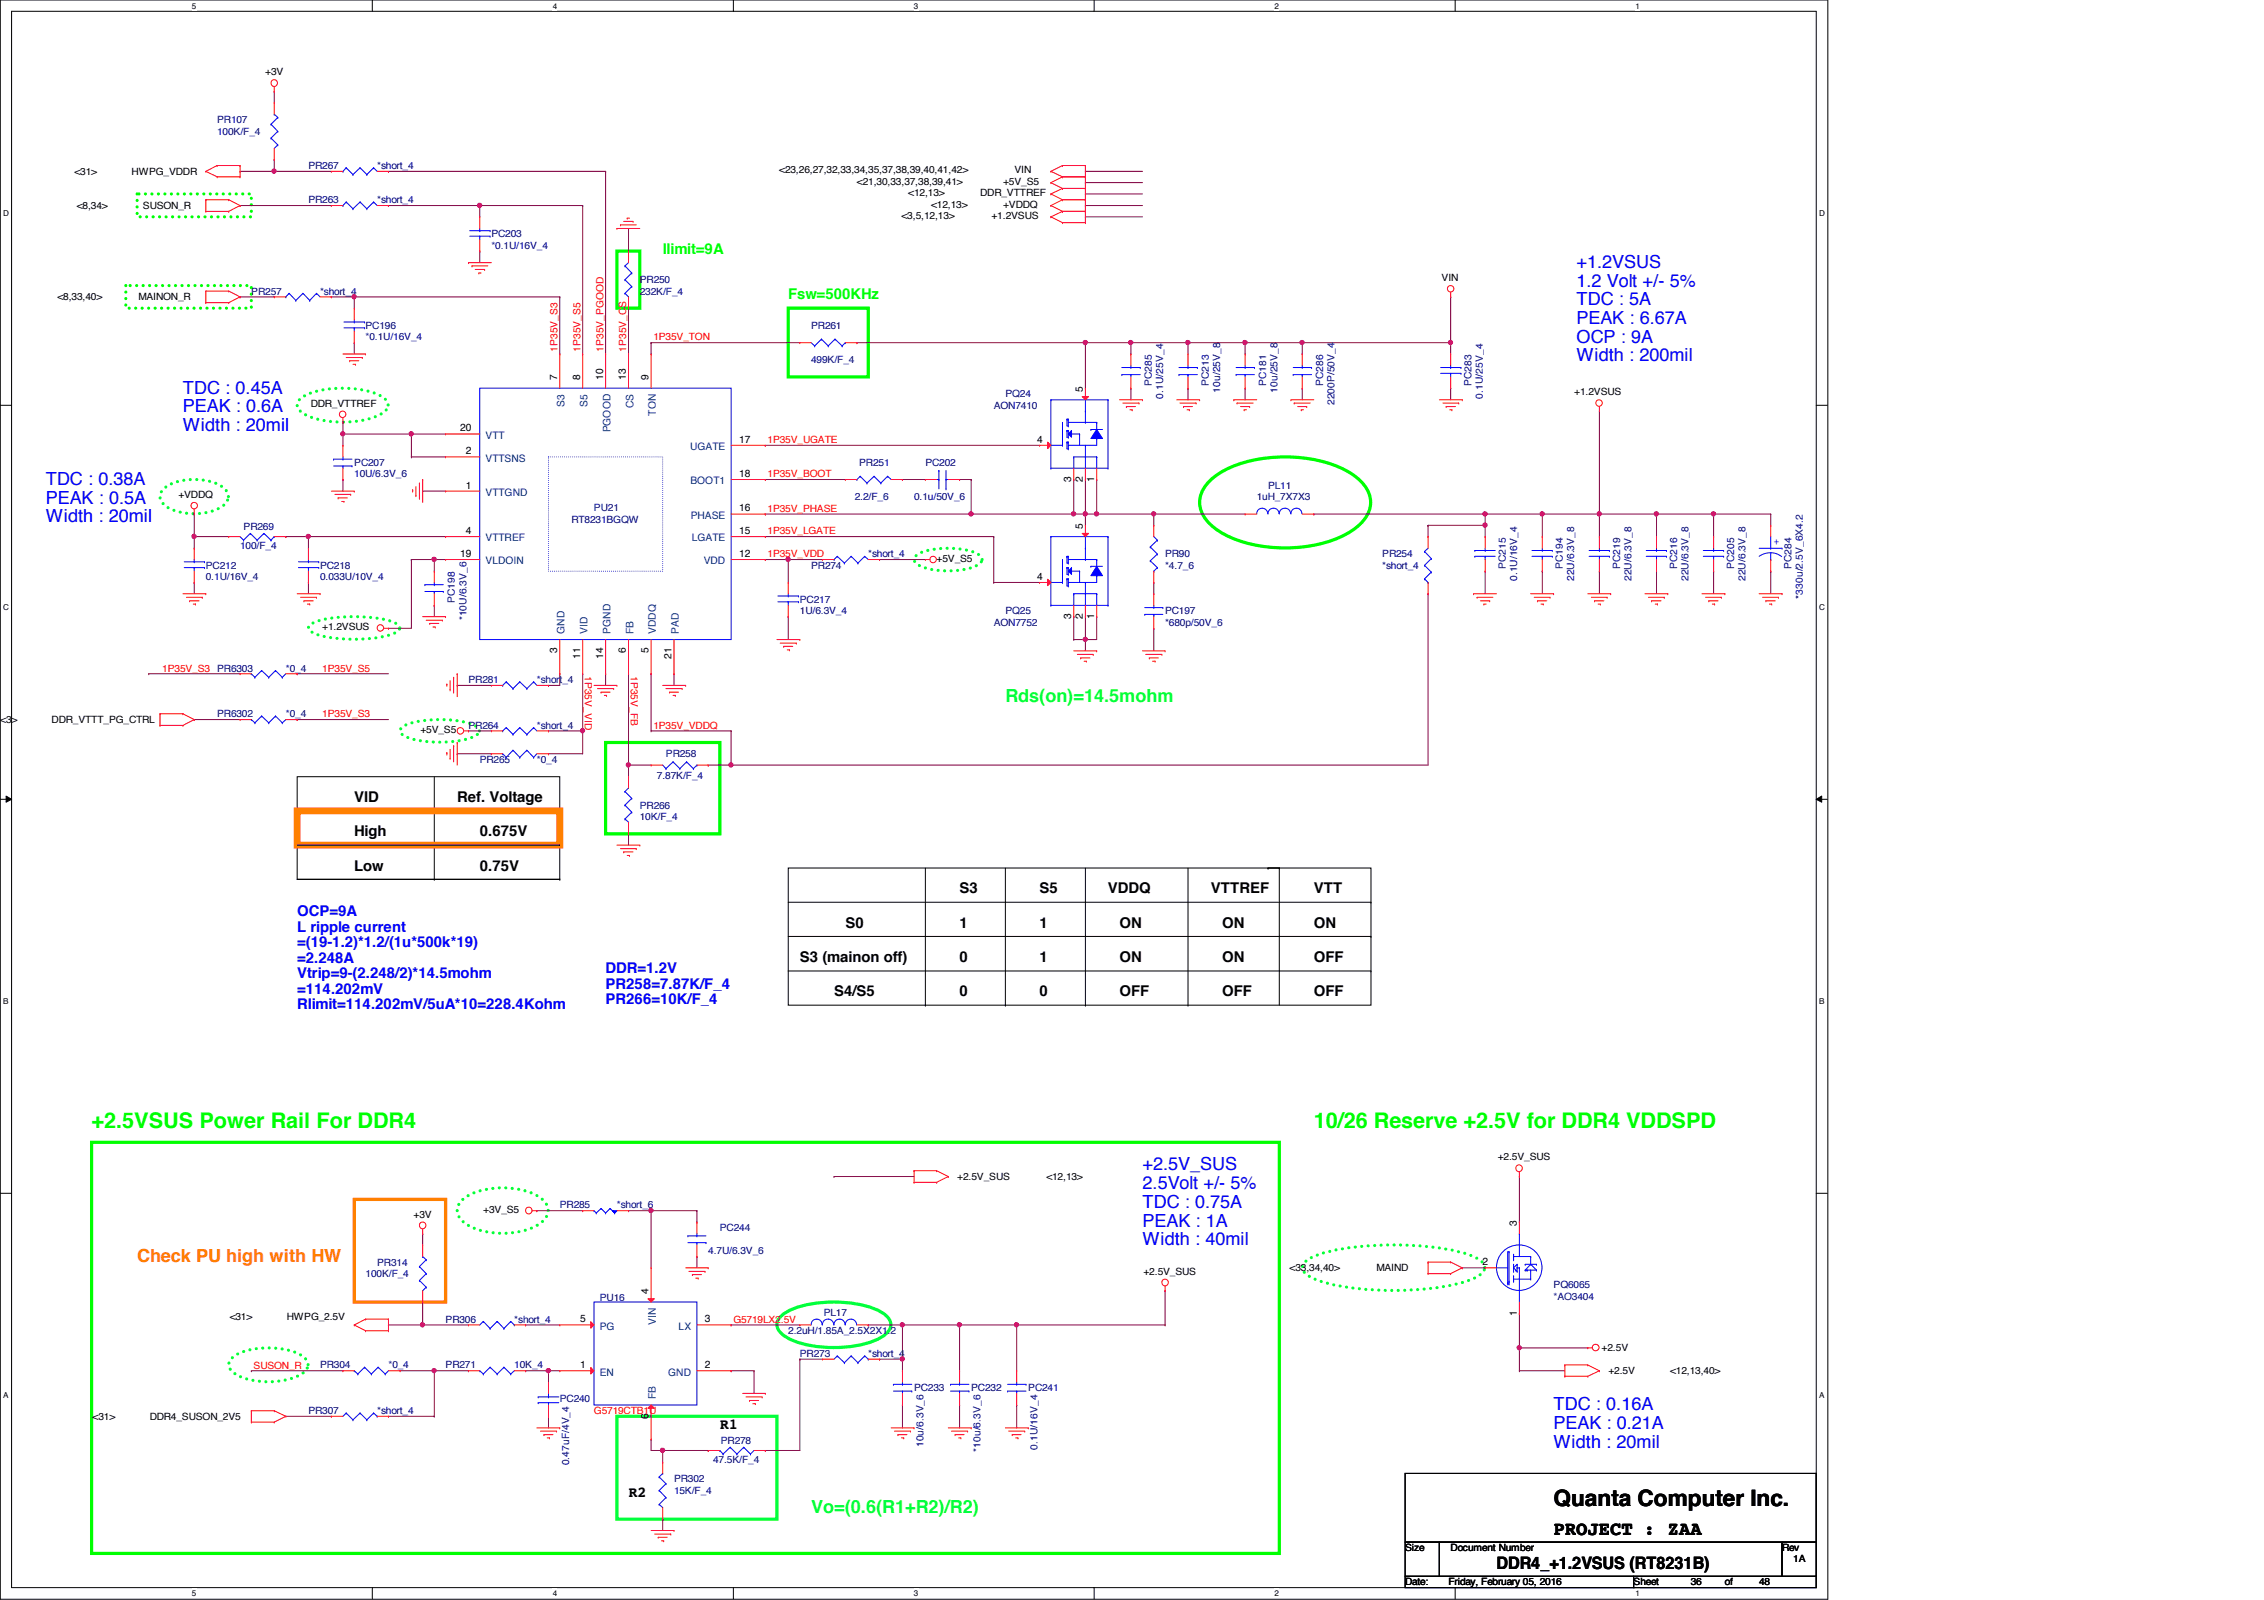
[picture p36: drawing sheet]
<svg xmlns="http://www.w3.org/2000/svg" width="297mm" height="210mm" viewBox="0 0 297 210" stroke-linecap="round" stroke-linejoin="round" font-family="sans-serif">
<defs><g id="words">
<text font-size="3" x="203.8" y="197.6">Quanta Computer Inc.</text>
<g font-size="2.8" fill="#0f0">
<text x="12" y="148">+2.5VSUS Power Rail For DDR4</text>
<text x="172.4" y="148">10/26 Reserve +2.5V for DDR4 VDDSPD</text>
</g>
<text font-size="2.5" x="203.8" y="201.4">PROJECT : ZAA</text>
<g font-size="2.4" fill="#00f">
<text x="206.8" y="35.1">+1.2VSUS</text>
<text x="206.8" y="37.6">1.2 Volt +/- 5%</text>
<text x="206.8" y="40">TDC : 5A</text>
<text x="206.8" y="42.5">PEAK : 6.67A</text>
<text x="206.8" y="45">OCP : 9A</text>
<text x="206.8" y="47.4">Width : 200mil</text>
<text x="24" y="51.6">TDC : 0.45A</text>
<text x="24" y="54.1">PEAK : 0.6A</text>
<text x="24" y="56.6">Width : 20mil</text>
<text x="6" y="63.6">TDC : 0.38A</text>
<text x="6" y="66.1">PEAK : 0.5A</text>
<text x="6" y="68.5">Width : 20mil</text>
<text x="149.9" y="153.5">+2.5V_SUS</text>
<text x="149.9" y="156">2.5Volt +/- 5%</text>
<text x="149.9" y="158.5">TDC : 0.75A</text>
<text x="149.9" y="160.9">PEAK : 1A</text>
<text x="149.9" y="163.4">Width : 40mil</text>
<text x="203.8" y="185">TDC : 0.16A</text>
<text x="203.8" y="187.5">PEAK : 0.21A</text>
<text x="203.8" y="189.9">Width : 20mil</text>
</g>
<g font-size="2.4" fill="#00ff40">
<text x="131.9" y="92.1">Rds(on)=14.5mohm</text>
<text x="106.4" y="198.5">Vo=(0.6(R1+R2)/R2)</text>
</g>
<text font-size="2.4" fill="#ff8000" x="18" y="165.5">Check PU high with HW</text>
<text font-size="2.2" x="196.3" y="205.9">DDR4_+1.2VSUS (RT8231B)</text>
<g font-size="1.9" fill="#0f0">
<text x="86.9" y="33.3">Ilimit=9A</text>
<text x="103.4" y="39.3">Fsw=500KHz</text>
</g>
<g font-size="1.9">
<text x="46.5" y="105.2">VID</text>
<text x="60" y="105.2">Ref. Voltage</text>
<text x="46.5" y="109.7">High</text>
<text x="62.9" y="109.7">0.675V</text>
<text x="46.5" y="114.2">Low</text>
<text x="62.9" y="114.2">0.75V</text>
<text x="125.9" y="117.2">S3</text>
<text x="136.4" y="117.2">S5</text>
<text x="145.4" y="117.2">VDDQ</text>
<text x="158.9" y="117.2">VTTREF</text>
<text x="172.4" y="117.2">VTT</text>
<text x="110.9" y="121.7">S0</text>
<text x="125.9" y="121.7">1</text>
<text x="136.4" y="121.7">1</text>
<text x="146.9" y="121.7">ON</text>
<text x="160.4" y="121.7">ON</text>
<text x="172.4" y="121.7">ON</text>
<text x="104.9" y="126.2">S3 (mainon off)</text>
<text x="109.4" y="130.7">S4/S5</text>
<text x="125.9" y="126.2">0</text>
<text x="125.9" y="130.7">0</text>
<text x="136.4" y="130.7">0</text>
<text x="136.4" y="126.2">1</text>
<text x="146.9" y="126.2">ON</text>
<text x="146.9" y="130.7">OFF</text>
<text x="160.4" y="126.2">ON</text>
<text x="160.4" y="130.7">OFF</text>
<text x="172.4" y="130.7">OFF</text>
<text x="172.4" y="126.2">OFF</text>
<text x="94.4" y="187.4">R1</text>
<text x="82.5" y="196.4">R2</text>
</g>
<g font-size="1.9" fill="#00f">
<text x="39" y="120.2">OCP=9A</text>
<text x="39" y="122.2">L ripple current</text>
<text x="39" y="124.2">=(19-1.2)*1.2/(1u*500k*19)</text>
<text x="39" y="126.3">=2.248A</text>
<text x="39" y="128.3">Vtrip=9-(2.248/2)*14.5mohm</text>
<text x="39" y="130.3">=114.202mV</text>
<text x="79.5" y="127.7">DDR=1.2V</text>
<text x="79.5" y="129.7">PR258=7.87K/F_4</text>
<text x="79.5" y="131.7">PR266=10K/F_4</text>
<text x="39" y="132.4">Rlimit=114.202mV/5uA*10=228.4Kohm</text>
</g>
<g font-size="1.4">
<text x="73.1" y="49.9" transform="rotate(-90 73.1 49.9)">7</text>
<text x="76.1" y="49.9" transform="rotate(-90 76.1 49.9)">8</text>
<text x="79.1" y="49.9" transform="rotate(-90 79.1 49.9)">10</text>
<text x="82.1" y="49.9" transform="rotate(-90 82.1 49.9)">13</text>
<text x="85.1" y="49.9" transform="rotate(-90 85.1 49.9)">9</text>
<text x="142.1" y="51.4" transform="rotate(-90 142.1 51.4)">5</text>
<text x="60.4" y="56.6">20</text>
<text x="61.1" y="59.6">2</text>
<text x="97" y="58.1">17</text>
<text x="136.1" y="58.1">4</text>
<text x="61.1" y="64.1">1</text>
<text x="97" y="62.6">18</text>
<text x="140.5" y="63.2" transform="rotate(-90 140.5 63.2)">3</text>
<text x="142.1" y="63.2" transform="rotate(-90 142.1 63.2)">2</text>
<text x="143.5" y="63.2" transform="rotate(-90 143.5 63.2)">1</text>
<text x="61.1" y="70.1">4</text>
<text x="97" y="70.1">15</text>
<text x="97" y="67.1">16</text>
<text x="142.1" y="69.3" transform="rotate(-90 142.1 69.3)">5</text>
<text x="60.4" y="73.1">19</text>
<text x="97" y="73.1">12</text>
<text x="136.1" y="76.1">4</text>
<text x="140.5" y="81.2" transform="rotate(-90 140.5 81.2)">3</text>
<text x="142.1" y="81.2" transform="rotate(-90 142.1 81.2)">2</text>
<text x="143.5" y="81.2" transform="rotate(-90 143.5 81.2)">1</text>
<text x="73.1" y="85.7" transform="rotate(-90 73.1 85.7)">3</text>
<text x="76.1" y="86.5" transform="rotate(-90 76.1 86.5)">11</text>
<text x="79.1" y="86.5" transform="rotate(-90 79.1 86.5)">14</text>
<text x="82.1" y="85.7" transform="rotate(-90 82.1 85.7)">6</text>
<text x="85.1" y="85.7" transform="rotate(-90 85.1 85.7)">5</text>
<text x="88.1" y="86.5" transform="rotate(-90 88.1 86.5)">21</text>
<text x="199" y="160.8" transform="rotate(-90 199 160.8)">3</text>
<text x="194.5" y="166">2</text>
<text x="76.1" y="173.5">5</text>
<text x="85.1" y="169.8" transform="rotate(-90 85.1 169.8)">4</text>
<text x="92.5" y="173.5">3</text>
<text x="199" y="172.6" transform="rotate(-90 199 172.6)">1</text>
<text x="76.1" y="179.5">1</text>
<text x="92.5" y="179.5">2</text>
<text x="85.1" y="186.1" transform="rotate(-90 85.1 186.1)">6</text>
</g>
<g font-size="1.4" fill="#004080">
<text x="74.1" y="53.3" transform="rotate(-90 74.1 53.3)">S3</text>
<text x="77.1" y="53.3" transform="rotate(-90 77.1 53.3)">S5</text>
<text x="83.1" y="53.6" transform="rotate(-90 83.1 53.6)">CS</text>
<text x="63.7" y="57.6">VTT</text>
<text x="80.1" y="56.7" transform="rotate(-90 80.1 56.7)">PGOOD</text>
<text x="86.1" y="54.5" transform="rotate(-90 86.1 54.5)">TON</text>
<text x="90.5" y="59.1">UGATE</text>
<text x="63.7" y="60.6">VTTSNS</text>
<text x="63.7" y="65.1">VTTGND</text>
<text x="90.6" y="63.5">BOOT1</text>
<text x="63.7" y="71">VTTREF</text>
<text x="90.6" y="68.1">PHASE</text>
<text x="90.8" y="71">LGATE</text>
<text x="63.7" y="74">VLDOIN</text>
<text x="92.3" y="74">VDD</text>
<text x="74.1" y="83.1" transform="rotate(-90 74.1 83.1)">GND</text>
<text x="77.1" y="83.1" transform="rotate(-90 77.1 83.1)">VID</text>
<text x="80.1" y="83.1" transform="rotate(-90 80.1 83.1)">PGND</text>
<text x="83.1" y="83.1" transform="rotate(-90 83.1 83.1)">FB</text>
<text x="86.1" y="83.1" transform="rotate(-90 86.1 83.1)">VDDQ</text>
<text x="89.1" y="83.1" transform="rotate(-90 89.1 83.1)">PAD</text>
<text x="86.1" y="173.8" transform="rotate(-90 86.1 173.8)">VIN</text>
<text x="78.7" y="174.5">PG</text>
<text x="89" y="174.5">LX</text>
<text x="78.7" y="180.5">EN</text>
<text x="86.1" y="183.6" transform="rotate(-90 86.1 183.6)">FB</text>
<text x="87.7" y="180.5">GND</text>
</g>
<g font-size="1.3">
<text x="34.8" y="9.9">+3V</text>
<text x="9.8" y="22.9">&lt;31&gt;</text>
<text x="17.3" y="22.9">HWPG_VDDR</text>
<text x="102.2" y="22.7">&lt;23,26,27,32,33,34,35,37,38,39,40,41,42&gt;</text>
<text x="133.1" y="22.7">VIN</text>
<text x="10.1" y="27.4">&lt;8,34&gt;</text>
<text x="18.8" y="27.4">SUSON_R</text>
<text x="112.4" y="24.3">&lt;21,30,33,37,38,39,41&gt;</text>
<text x="118.3" y="28.7">&lt;3,5,12,13&gt;</text>
<text x="119.2" y="25.7">&lt;12,13&gt;</text>
<text x="122.2" y="27.3">&lt;12,13&gt;</text>
<text x="128.6" y="25.7">DDR_VTTREF</text>
<text x="130.1" y="28.7">+1.2VSUS</text>
<text x="131.6" y="27.3">+VDDQ</text>
<text x="131.6" y="24.3">+5V_S5</text>
<text x="7.5" y="39.4">&lt;8,33,40&gt;</text>
<text x="18.2" y="39.4">MAINON_R</text>
<text x="189.1" y="36.8">VIN</text>
<text x="40.8" y="53.3">DDR_VTTREF</text>
<text x="206.5" y="51.8">+1.2VSUS</text>
<text x="23.4" y="65.3">+VDDQ</text>
<text x="122.9" y="73.7">+5V_S5</text>
<text x="42.3" y="82.7">+1.2VSUS</text>
<text x="0" y="94.8">&lt;3&gt;</text>
<text x="6.8" y="94.8">DDR_VTTT_PG_CTRL</text>
<text x="55.2" y="96.2">+5V_S5</text>
<text x="125.6" y="154.8">+2.5V_SUS</text>
<text x="137.3" y="154.8">&lt;12,13&gt;</text>
<text x="196.5" y="152.2">+2.5V_SUS</text>
<text x="54.3" y="159.7">+3V</text>
<text x="63.4" y="159.1">+3V_S5</text>
<text x="150" y="167.2">+2.5V_SUS</text>
<text x="169.2" y="166.8">&lt;33,34,40&gt;</text>
<text x="180.6" y="166.8">MAIND</text>
<text x="30.1" y="173.2">&lt;31&gt;</text>
<text x="37.6" y="173.2">HWPG_2.5V</text>
<text x="210.1" y="177.2">+2.5V</text>
<text x="211" y="180.3">+2.5V</text>
<text x="219.1" y="180.3">&lt;12,13,40&gt;</text>
<text x="12.1" y="186.3">&lt;31&gt;</text>
<text x="19.6" y="186.3">DDR4_SUSON_2V5</text>
<text x="184.4" y="203.5">Size</text>
<text x="190.3" y="203.5">Document Number</text>
<text x="233.8" y="203.5">Rev</text>
<text x="184.4" y="208">Date:</text>
<text x="190" y="208">Friday, February 05, 2016</text>
<text x="214.3" y="208">Sheet</text>
<text x="221.8" y="208">36</text>
<text x="226.3" y="208">of</text>
<text x="230.8" y="208">48</text>
<text x="235.3" y="205">1A</text>
</g>
<g font-size="1.3" fill="#000080">
<text x="28.5" y="16.2">PR107</text>
<text x="28.5" y="17.7">100K/F_4</text>
<text x="40.5" y="22.1">PR267</text>
<text x="49.5" y="22.1">*short_4</text>
<text x="40.5" y="26.6">PR263</text>
<text x="49.5" y="26.6">*short_4</text>
<text x="64.5" y="31.2">PC203</text>
<text x="64.5" y="32.6">*0.1U/16V_4</text>
<text x="33" y="38.7">PR257</text>
<text x="42" y="38.7">*short_4</text>
<text x="83.9" y="37.1">PR250</text>
<text x="83.9" y="38.7">232K/F_4</text>
<text x="48" y="43.1">PC196</text>
<text x="48" y="44.6">*0.1U/16V_4</text>
<text x="106.4" y="43.1">PR261</text>
<text x="106.4" y="47.6">499K/F_4</text>
<text x="130.4" y="53.6">AON7410</text>
<text x="131.9" y="52.1">PQ24</text>
<text x="151.1" y="50.6" transform="rotate(-90 151.1 50.6)">PC285</text>
<text x="152.6" y="52.3" transform="rotate(-90 152.6 52.3)">0.1U/25V_4</text>
<text x="158.6" y="50.6" transform="rotate(-90 158.6 50.6)">PC213</text>
<text x="160.1" y="51.5" transform="rotate(-90 160.1 51.5)">10u/25V_8</text>
<text x="166.1" y="50.6" transform="rotate(-90 166.1 50.6)">PC181</text>
<text x="167.6" y="51.5" transform="rotate(-90 167.6 51.5)">10u/25V_8</text>
<text x="173.6" y="50.6" transform="rotate(-90 173.6 50.6)">PC286</text>
<text x="175.1" y="53.2" transform="rotate(-90 175.1 53.2)">2200P/50V_4</text>
<text x="193.1" y="50.6" transform="rotate(-90 193.1 50.6)">PC283</text>
<text x="194.6" y="52.3" transform="rotate(-90 194.6 52.3)">0.1U/25V_4</text>
<text x="46.5" y="61.1">PC207</text>
<text x="46.5" y="62.6">10U/6.3V_6</text>
<text x="112.1" y="65.6">2.2/F_6</text>
<text x="112.7" y="61.1">PR251</text>
<text x="119.9" y="65.6">0.1u/50V_6</text>
<text x="121.4" y="61.1">PC202</text>
<text x="164.9" y="65.6">1uH_7X7X3</text>
<text x="166.4" y="64.1">PL11</text>
<text x="32" y="69.5">PR269</text>
<text x="75" y="68.6">RT8231BGQW</text>
<text x="77.9" y="67.1">PU21</text>
<text x="27" y="74.6">PC212</text>
<text x="27" y="76.1">0.1U/16V_4</text>
<text x="31.5" y="72.1">100/F_4</text>
<text x="42" y="74.6">PC218</text>
<text x="42" y="76.1">0.033U/10V_4</text>
<text x="106.4" y="74.6">PR274</text>
<text x="113.9" y="73.1">*short_4</text>
<text x="152.9" y="73.1">PR90</text>
<text x="152.9" y="74.6">*4.7_6</text>
<text x="181.4" y="73.1">PR254</text>
<text x="181.4" y="74.6">*short_4</text>
<text x="197.6" y="74.6" transform="rotate(-90 197.6 74.6)">PC215</text>
<text x="199" y="76.2" transform="rotate(-90 199 76.2)">0.1U/16V_4</text>
<text x="205.1" y="74.6" transform="rotate(-90 205.1 74.6)">PC194</text>
<text x="206.5" y="76.2" transform="rotate(-90 206.5 76.2)">22U/6.3V_8</text>
<text x="212.6" y="74.6" transform="rotate(-90 212.6 74.6)">PC219</text>
<text x="214" y="76.2" transform="rotate(-90 214 76.2)">22U/6.3V_8</text>
<text x="220" y="74.6" transform="rotate(-90 220 74.6)">PC216</text>
<text x="221.5" y="76.2" transform="rotate(-90 221.5 76.2)">22U/6.3V_8</text>
<text x="227.5" y="74.6" transform="rotate(-90 227.5 74.6)">PC205</text>
<text x="229" y="76.2" transform="rotate(-90 229 76.2)">22U/6.3V_8</text>
<text x="235" y="74.6" transform="rotate(-90 235 74.6)">PC284</text>
<text x="59.7" y="79.1" transform="rotate(-90 59.7 79.1)">PC198</text>
<text x="61.2" y="81.4" transform="rotate(-90 61.2 81.4)">*10U/6.3V_6</text>
<text x="104.9" y="79.1">PC217</text>
<text x="104.9" y="80.6">1U/6.3V_4</text>
<text x="130.4" y="82.1">AON7752</text>
<text x="131.9" y="80.6">PQ25</text>
<text x="152.9" y="80.6">PC197</text>
<text x="152.9" y="82.1">*680p/50V_6</text>
<text x="236.5" y="78.5" transform="rotate(-90 236.5 78.5)">*330u/2.5V_6X4.2</text>
<text x="37.5" y="88.1">*0_4</text>
<text x="61.5" y="89.6">PR281</text>
<text x="70.4" y="89.6">*short_4</text>
<text x="28.5" y="94.1">PR6302</text>
<text x="37.5" y="94.1">*0_4</text>
<text x="61.5" y="95.6">PR264</text>
<text x="70.4" y="95.6">*short_4</text>
<text x="62.9" y="100.1">PR265</text>
<text x="70.4" y="100.1">*0_4</text>
<text x="87.4" y="99.3">PR258</text>
<text x="83.9" y="106.1">PR266</text>
<text x="83.9" y="107.6">10K/F_4</text>
<text x="86.2" y="102.2">7.87K/F_4</text>
<text x="73.4" y="158.5">PR285</text>
<text x="80.9" y="158.5">*short_6</text>
<text x="94.4" y="161.5">PC244</text>
<text x="48" y="167.5">100K/F_4</text>
<text x="49.5" y="166">PR314</text>
<text x="92.9" y="164.5">4.7U/6.3V_6</text>
<text x="58.5" y="173.5">PR306</text>
<text x="67.5" y="173.5">*short_4</text>
<text x="78.7" y="170.6">PU16</text>
<text x="108.1" y="172.6">PL17</text>
<text x="203.8" y="169">PQ6065</text>
<text x="203.8" y="170.5">*AO3404</text>
<text x="42" y="179.5">PR304</text>
<text x="51" y="179.5">*0_4</text>
<text x="58.5" y="179.5">PR271</text>
<text x="67.5" y="179.5">10K_4</text>
<text x="103.4" y="175">2.2uH/1.85A_2.5X2X1.2</text>
<text x="104.9" y="178">PR273</text>
<text x="113.9" y="178">*short_4</text>
<text x="40.5" y="185.5">PR307</text>
<text x="49.5" y="185.5">*short_4</text>
<text x="73.4" y="184">PC240</text>
<text x="119.9" y="182.5">PC233</text>
<text x="127.4" y="182.5">PC232</text>
<text x="134.9" y="182.5">PC241</text>
<text x="93.6" y="191.9">47.5K/F_4</text>
<text x="94.6" y="189.4">PR278</text>
<text x="121.2" y="189.9" transform="rotate(-90 121.2 189.9)">10u/6.3V_6</text>
<text x="128.6" y="190.5" transform="rotate(-90 128.6 190.5)">*10u/6.3V_6</text>
<text x="136.1" y="190.2" transform="rotate(-90 136.1 190.2)">0.1U/16V_4</text>
<text x="74.7" y="192.2" transform="rotate(-90 74.7 192.2)">0.47uF/4V_4</text>
<text x="88.4" y="194.5">PR302</text>
<text x="88.4" y="196">15K/F_4</text>
</g>
<g font-size="1.3" fill="#f00">
<text x="73.1" y="46.1" transform="rotate(-90 73.1 46.1)">1P35V_S3</text>
<text x="76.2" y="46.1" transform="rotate(-90 76.2 46.1)">1P35V_S5</text>
<text x="79.2" y="46.1" transform="rotate(-90 79.2 46.1)">1P35V_PGOOD</text>
<text x="82.2" y="46.1" transform="rotate(-90 82.2 46.1)">1P35V_CS</text>
<text x="85.7" y="44.7">1P35V_TON</text>
<text x="100.7" y="58.1">1P35V_UGATE</text>
<text x="100.7" y="62.6">1P35V_BOOT</text>
<text x="100.7" y="67.1">1P35V_PHASE</text>
<text x="100.7" y="70.1">1P35V_LGATE</text>
<text x="100.7" y="73.1">1P35V_VDD</text>
<text x="21.3" y="88.1">1P35V_S3 PR6303</text>
<text x="42.3" y="88.1">1P35V_S5</text>
<text x="76.7" y="88.7" transform="rotate(90 76.7 88.7)">1P35V_VID</text>
<text x="82.8" y="88.7" transform="rotate(90 82.8 88.7)">1P35V_FB</text>
<text x="42.3" y="94.1">1P35V_S3</text>
<text x="85.7" y="95.6">1P35V_VDDQ</text>
<text x="96.2" y="173.5">G5719LX2.5V</text>
<text x="33.3" y="179.5">SUSON_R</text>
<text x="77.9" y="185.5">G5719CTB1U</text>
</g>
<text font-size="1.3" fill="#00f" x="232.7" y="71.5">+</text>
<g font-size="1.1">
<text x="25.2" y="1.1">5</text>
<text x="72.5" y="1.1">4</text>
<text x="119.9" y="1.1">3</text>
<text x="167.2" y="1.1">2</text>
<text x="214.6" y="1.1">1</text>
<text x=".4" y="28.3">D</text>
<text x="238.7" y="28.3">D</text>
<text x=".4" y="80">C</text>
<text x="238.7" y="80">C</text>
<text x=".4" y="131.7">B</text>
<text x="238.7" y="131.7">B</text>
<text x=".4" y="183.3">A</text>
<text x="238.7" y="183.3">A</text>
<text x="25.2" y="209.4">5</text>
<text x="72.5" y="209.4">4</text>
<text x="119.9" y="209.4">3</text>
<text x="167.2" y="209.4">2</text>
<text x="214.6" y="209.4">1</text>
</g>
</g></defs>
<path d="M0 0h239.8v209.8h-239.8zM1.5 1.5h236.8v206.8h-236.8z" fill="none" stroke="#000" stroke-width=".13"/>
<g fill="#fff">
<path d="M25.2 .2h.6v1.2h-.6z"/>
<path d="M25.2 208.4h.6v1.2h-.6z"/>
</g>
<path d="M48.8 0v1.5M48.8 208.3v1.5" fill="none" stroke="#000" stroke-width=".13"/>
<g fill="#fff">
<path d="M72.5 .2h.6v1.2h-.6z"/>
<path d="M72.5 208.4h.6v1.2h-.6z"/>
</g>
<path d="M96.2 0v1.5M96.2 208.3v1.5" fill="none" stroke="#000" stroke-width=".13"/>
<g fill="#fff">
<path d="M119.9 .2h.6v1.2h-.6z"/>
<path d="M119.9 208.4h.6v1.2h-.6z"/>
</g>
<path d="M143.5 0v1.5M143.5 208.3v1.5" fill="none" stroke="#000" stroke-width=".13"/>
<g fill="#fff">
<path d="M167.2 .2h.6v1.2h-.6z"/>
<path d="M167.2 208.4h.6v1.2h-.6z"/>
</g>
<path d="M190.9 0v1.5M190.9 208.3v1.5" fill="none" stroke="#000" stroke-width=".13"/>
<g fill="#fff">
<path d="M214.6 .2h.6v1.2h-.6z"/>
<path d="M214.6 208.4h.6v1.2h-.6z"/>
<path d="M.4 27.3h.8v1.2h-.8z"/>
<path d="M238.7 27.3h.7v1.2h-.7z"/>
<path d="M.4 79h.8v1.2h-.8z"/>
<path d="M238.7 79h.7v1.2h-.7z"/>
</g>
<path d="M0 53.2h1.5M238.3 53.2h1.5" fill="none" stroke="#000" stroke-width=".13"/>
<g fill="#fff">
<path d="M.4 130.7h.7v1.2h-.7z"/>
<path d="M238.7 130.7h.7v1.2h-.7z"/>
</g>
<path d="M0 104.9h1.5M.8 104.4l.7 .5-.7 .3zM238.3 104.9l.7-.5v.8zM238.3 104.9h1.5" fill="none" stroke="#000" stroke-width=".13"/>
<path d="M.8 104.4l.7 .5-.7 .3zM238.3 104.9l.7-.5v.8z" fill="#000"/>
<g fill="#fff">
<path d="M.4 182.4h.7v1.2h-.7z"/>
<path d="M238.7 182.4h.7v1.2h-.7z"/>
</g>
<g fill="none" stroke="#000" stroke-width=".13">
<path d="M39 101.9h34.4v13.5h-34.4zM39 115.4h34.4M39 106.4h34.4M39 110.9h34.4M57 115.4h.1M57 101.9v13.5M73.4 115.4h.1M73.4 106.4h.1M73.4 110.9h.1M103.4 113.9h76.5v18h-76.5zM103.4 118.4h76.5M121.4 113.9v18"/>
<path d="M131.9 113.9v18M142.4 113.9v18M155.9 113.9v18M166.4 113.9h.1M166.4 113.9h1.4M167.8 113.9h.1M167.8 113.9v18M179.9 118.4h.1M103.4 122.9h76.5M103.4 127.4h76.5M121.4 131.9h.1M131.9 131.9h.1"/>
<path d="M142.4 131.9h.1M155.9 131.9h.1M179.9 122.9h.1M179.9 127.4h.1M0 156.5h1.5M238.3 156.5h1.5"/>
</g>
<path d="M102.3 172.8a7.8 7.8 0 0 1 4.7-1.8 15.3 15.3 0 0 1 8.4 1 2.24 2.24 0 0 1 1.5 1.8 2.27 2.27 0 0 1-1.5 1.7 15.3 15.3 0 0 1-12 0 2.27 2.27 0 0 1-1.5-1.7l.1-.5zM80.9 185.8h21v13.5h-21z" fill="none" stroke="#00ff40" stroke-width=".42"/>
<path d="M39.4 52.4a7.7 7.7 0 0 1 4.5-1.4 12 12 0 0 1 6.2 1 1.18 1.18 0 0 1 .8 1.1 1.18 1.18 0 0 1-.8 1.2 12.3 12.3 0 0 1-8.2 .8 4.5 4.5 0 0 1-2.8-1.6l-.1-.4 .1-.4zM21.3 64.3a5.6 5.6 0 0 1 4.2-1.4 5.7 5.7 0 0 1 4.1 1.4 1.35 1.35 0 0 1-.4 2.1 7.5 7.5 0 0 1-7.4 0 1.4 1.4 0 0 1-.5-2.1zM120 73.1a3.8 3.8 0 0 1 2.4-1 10.5 10.5 0 0 1 6 .6l.3 .4 .2 .3-.2 .3a4 4 0 0 1-2.4 1 10.2 10.2 0 0 1-5.9-.6l-.4-.4-.1-.3zM40.6 82.1a4.6 4.6 0 0 1 2.5-1 20.1 20.1 0 0 1 8.3 .4l.9 .6 .1 .3-.1 .3a4.8 4.8 0 0 1-2.5 .9 19.4 19.4 0 0 1-8.3-.4l-.9-.5-.1-.3zM52.6 95.6a3.7 3.7 0 0 1 2.2-1 15.2 15.2 0 0 1 7.2 .4l.8 .6 .1 .3a1.79 1.79 0 0 1-1.5 1 14.9 14.9 0 0 1-8-.2l-.8-.5-.1-.3zM60.8 157.3a9.5 9.5 0 0 1 7.2-1.3 6.1 6.1 0 0 1 3.5 1.8 1.73 1.73 0 0 1-.4 2.5 9.6 9.6 0 0 1-8.2 1.1 4.4 4.4 0 0 1-2.8-2.1 1.81 1.81 0 0 1 .7-2zM30.4 178.2a7.3 7.3 0 0 1 4.8-1.4 7.4 7.4 0 0 1 4.8 1.4 1.11 1.11 0 0 1 0 1.7 7.3 7.3 0 0 1-4.8 1.4 7.3 7.3 0 0 1-4.8-1.4 1.12 1.12 0 0 1 0-1.7zM171.3 165.5a11.8 11.8 0 0 1 5.5-1.8 42.9 42.9 0 0 1 14.5 .5 7.6 7.6 0 0 1 3.1 1.3 .95 .95 0 0 1 0 1.6 11.9 11.9 0 0 1-5.5 1.8 41.9 41.9 0 0 1-14.5-.5 7.6 7.6 0 0 1-3.1-1.3 .95 .95 0 0 1 0-1.6z" fill="none" stroke="#00ff40" stroke-width=".42" stroke-dasharray="0 .8"/>
<path d="M80.9 32.9h3v7.5h-3zM103.4 40.4h10.5v9h-10.5zM158.9 62.9a13.5 13.5 0 0 1 8.2-2.9 17 17 0 0 1 10.4 2.3 4.8 4.8 0 0 1 2.3 3.6 4.5 4.5 0 0 1-2.3 3.6 17.3 17.3 0 0 1-11.9 2.2 12.9 12.9 0 0 1-6.7-2.8 3.7 3.7 0 0 1 0-6zM79.5 97.4h14.9v12h-14.9zM12 149.9h155.8v53.9h-155.8z" fill="none" stroke="#0f0" stroke-width=".42"/>
<path d="M46.5 157.4h12v13.4h-12z" fill="none" stroke="#ff8000" stroke-width=".42"/>
<path d="M39 106.4h34.4v4.5h-34.4z" fill="none" stroke="#ff8000" stroke-width=".89"/>
<path d="M16.5 37.5h16.5v2.9h-16.5zM18 25.4h15v3h-15z" fill="none" stroke="#0f0" stroke-width=".42" stroke-dasharray="0 .8"/>
<path d="M85.4 158.8h.1M85.4 158.8h6M91.4 164.8h.1M91.4 164.8v1.5M125.9 173.8h.1M125.9 173.8h7.5" fill="none" stroke="#800040" stroke-width=".13"/>
<circle cx="85.4" cy="158.8" r=".29" fill="#f0f"/>
<circle cx="85.4" cy="158.8" r=".29" fill="none" stroke="#f0f" stroke-width=".13"/>
<path d="M104.9 178.3h.1M104.9 178.3v12h-4.5M113.9 173.8h.1M113.9 173.8h12M118.4 173.8h.1M86.9 199.3h.1M86.9 199.3v1.5M100.4 190.3h.1M118.4 184.3h.1M118.4 184.3v3" fill="none" stroke="#800040" stroke-width=".13"/>
<circle cx="125.9" cy="173.8" r=".29" fill="#f0f"/>
<circle cx="125.9" cy="173.8" r=".29" fill="none" stroke="#f0f" stroke-width=".13"/>
<circle cx="118.4" cy="173.8" r=".29" fill="#f0f"/>
<circle cx="118.4" cy="173.8" r=".29" fill="none" stroke="#f0f" stroke-width=".13"/>
<path d="M118.4 173.8h.1M118.4 173.8v4.5" fill="none" stroke="#800040" stroke-width=".13"/>
<circle cx="118.4" cy="178.3" r=".29" fill="#f0f"/>
<circle cx="118.4" cy="178.3" r=".29" fill="none" stroke="#f0f" stroke-width=".13"/>
<path d="M72 179.8h.1M72 179.8v1.5" fill="none" stroke="#800040" stroke-width=".13"/>
<circle cx="71.9" cy="179.8" r=".29" fill="#f0f"/>
<circle cx="71.9" cy="179.8" r=".29" fill="none" stroke="#f0f" stroke-width=".13"/>
<path d="M52.5 179.8h4.5M57 179.8h.1M125.9 173.8h.1M125.9 173.8v6M133.4 173.8h19.5M152.9 173.8h.1" fill="none" stroke="#800040" stroke-width=".13"/>
<circle cx="133.4" cy="173.8" r=".29" fill="#f0f"/>
<circle cx="133.4" cy="173.8" r=".29" fill="none" stroke="#f0f" stroke-width=".13"/>
<g fill="none" stroke="#800040" stroke-width=".13">
<path d="M70.4 158.8h.1M70.4 158.8h6.1M85.4 158.8h.1M85.4 158.8v7.5M91.4 158.8h.1M91.4 158.8v1.5M55.5 173.8h.1M55.5 173.8h6M69 173.8h.1M69 179.8h.1M69 179.8h4.4M69 173.8h4.4"/>
<path d="M72 179.8h.1M95.9 179.8h.1M95.9 173.8h.1M95.9 179.8h3M95.9 173.8h9M98.9 179.8h.1M98.9 179.8v3M104.9 178.3h.1M104.9 178.3h3M115.4 178.3h.1M115.4 178.3h3M118.4 178.3h.1"/>
<path d="M118.4 178.3v1.5M133.4 173.8h.1M133.4 173.8v6M152.9 169.3h.1M152.9 169.3v4.5M72 185.8h.1M72 185.8v1.5M85.4 190.3h1.5M86.9 190.3h.1M86.9 190.3v1.5M125.9 184.3h.1M125.9 184.3v3"/>
<path d="M133.4 184.3h.1M133.4 184.3v3"/>
</g>
<circle cx="55.4" cy="173.8" r=".29" fill="#f0f"/>
<circle cx="55.4" cy="173.8" r=".29" fill="none" stroke="#f0f" stroke-width=".13"/>
<g fill="none" stroke="#800040" stroke-width=".13">
<path d="M82.5 158.8h.1M82.5 158.8h2.9M109.4 154.3h.1M109.4 154.3h10.5M33 179.8h.1M33 179.8h12M51 173.8h.1M55.5 161.8h.1M55.5 170.8h.1M55.5 161.8v1.5M55.5 170.8v3h-4.5M61.5 179.8h.1"/>
<path d="M61.5 179.8h-4.5v6M37.5 185.8h6M43.5 185.8h.1M51 185.8h.1M51 185.8h6M57 185.8h.1M85.4 188.8h.1M85.4 188.8v1.5"/>
</g>
<circle cx="56.9" cy="179.8" r=".29" fill="#f0f"/>
<circle cx="56.9" cy="179.8" r=".29" fill="none" stroke="#f0f" stroke-width=".13"/>
<path d="M191.9 166.3h.1M191.9 166.3h3M199.3 172.3h.1M199.3 172.3v4.5" fill="none" stroke="#800040" stroke-width=".13"/>
<circle cx="199.3" cy="176.8" r=".29" fill="#f0f"/>
<circle cx="199.3" cy="176.8" r=".29" fill="none" stroke="#f0f" stroke-width=".13"/>
<path d="M199.3 154.3h.1M199.3 154.3v6M199.3 176.8h.1M199.3 179.8h.1M199.3 176.8v3M199.3 176.8h9M199.3 179.8h6M86.9 190.3h6M92.9 190.3h.1" fill="none" stroke="#800040" stroke-width=".13"/>
<circle cx="86.9" cy="190.3" r=".29" fill="#f0f"/>
<circle cx="86.9" cy="190.3" r=".29" fill="none" stroke="#f0f" stroke-width=".13"/>
<path d="M142.4 83.9h.1M142.4 83.9v1.5M142.4 83.9h1.5" fill="none" stroke="#800040" stroke-width=".13"/>
<circle cx="142.4" cy="83.9" r=".29" fill="#f0f"/>
<circle cx="142.4" cy="83.9" r=".29" fill="none" stroke="#f0f" stroke-width=".13"/>
<path d="M51 27h.1M51 27h11.9M25.5 94.4h.1M25.5 94.4h6M39 94.4h.1M39 94.4h12" fill="none" stroke="#800040" stroke-width=".13"/>
<circle cx="62.9" cy="26.9" r=".29" fill="#f0f"/>
<circle cx="62.9" cy="26.9" r=".29" fill="none" stroke="#f0f" stroke-width=".13"/>
<path d="M46.5 38.9h.1M46.5 38.9h26.9M19.5 88.4h.1M19.5 88.4h12M39 88.4h.1M39 88.4h12" fill="none" stroke="#800040" stroke-width=".13"/>
<circle cx="46.4" cy="38.9" r=".29" fill="#f0f"/>
<circle cx="46.4" cy="38.9" r=".29" fill="none" stroke="#f0f" stroke-width=".13"/>
<path d="M40.5 70.4h.1M40.5 70.4h18M76.5 88.4h.1M76.5 88.4v7.5" fill="none" stroke="#800040" stroke-width=".13"/>
<circle cx="40.4" cy="70.4" r=".29" fill="#f0f"/>
<circle cx="40.4" cy="70.4" r=".29" fill="none" stroke="#f0f" stroke-width=".13"/>
<g fill="none" stroke="#800040" stroke-width=".13">
<path d="M57 73.4h.1M57 73.4v1.5M115.4 73.4h.1M115.4 73.4h6M118.4 62.9h.1M118.4 62.9h3M127.4 62.9h.1M127.4 62.9v4.5M140.9 67.4h.1M140.9 62.9h.1M140.9 67.4h1.5M140.9 62.9v4.5"/>
<path d="M61.5 95.9h.1M61.5 95.9h3M140.9 80.9h.1M140.9 80.9v3"/>
</g>
<circle cx="140.9" cy="67.4" r=".29" fill="#f0f"/>
<circle cx="140.9" cy="67.4" r=".29" fill="none" stroke="#f0f" stroke-width=".13"/>
<g fill="none" stroke="#800040" stroke-width=".13">
<path d="M51 22.5h.1M51 22.5h28.5M79.5 22.5h.1M79.5 22.5v23.9M142.4 45h.1M142.4 45v5.9M148.4 50.9h.1M148.4 45h.1M148.4 45v1.4M148.4 50.9v1.6M155.9 45h.1M155.9 45h15"/>
<path d="M155.9 45v1.4M163.4 45h.1M172.4 67.4h.1M172.4 67.4h22.5M187.4 68.9h.1M187.4 68.9h7.5M187.4 68.9v1.5M194.9 68.9h.1M194.9 68.9v1.5M224.8 74.9h.1M224.8 74.9v3M232.3 74.9h.1"/>
<path d="M232.3 67.4h.1M232.3 67.4v1.5M232.3 74.9v3M60 89.9h.1M60 89.9h4.5M95.9 95.9h.1M95.9 95.9v4.5"/>
</g>
<circle cx="194.8" cy="67.4" r=".29" fill="#f0f"/>
<circle cx="194.8" cy="67.4" r=".29" fill="none" stroke="#f0f" stroke-width=".13"/>
<path d="M54 56.9h.1M54 59.9h.1M54 56.9h4.5M54 59.9h4.5M25.5 70.4h.1M25.5 70.4v1.5M40.5 70.4h.1M40.5 70.4v1.5" fill="none" stroke="#800040" stroke-width=".13"/>
<circle cx="25.5" cy="70.4" r=".29" fill="#f0f"/>
<circle cx="25.5" cy="70.4" r=".29" fill="none" stroke="#f0f" stroke-width=".13"/>
<g fill="none" stroke="#800040" stroke-width=".13">
<path d="M31.5 27h.1M31.5 27h12M62.9 32.9h.1M62.9 32.9v1.6M25.5 76.4h.1M25.5 76.4v1.5M202.3 67.4h.1M202.3 67.4h15M209.8 67.4h.1M217.3 74.9h.1M217.3 67.4h.1M217.3 67.4v3"/>
<path d="M217.3 74.9v3"/>
</g>
<circle cx="217.3" cy="67.4" r=".29" fill="#f0f"/>
<circle cx="217.3" cy="67.4" r=".29" fill="none" stroke="#f0f" stroke-width=".13"/>
<circle cx="209.8" cy="67.4" r=".29" fill="#f0f"/>
<circle cx="209.8" cy="67.4" r=".29" fill="none" stroke="#f0f" stroke-width=".13"/>
<path d="M202.3 74.9h.1M202.3 67.4h.1M202.3 67.4v3M202.3 74.9v3M209.8 74.9h.1M209.8 67.4h.1M209.8 67.4v3M209.8 74.9v3" fill="none" stroke="#800040" stroke-width=".13"/>
<circle cx="202.3" cy="67.4" r=".29" fill="#f0f"/>
<circle cx="202.3" cy="67.4" r=".29" fill="none" stroke="#f0f" stroke-width=".13"/>
<path d="M194.9 67.4h.1M194.9 67.4v1.5" fill="none" stroke="#800040" stroke-width=".13"/>
<circle cx="194.8" cy="68.9" r=".29" fill="#f0f"/>
<circle cx="194.8" cy="68.9" r=".29" fill="none" stroke="#f0f" stroke-width=".13"/>
<g fill="none" stroke="#800040" stroke-width=".13">
<path d="M76.5 27h.1M76.5 27v19.4M82.5 40.4h.1M82.5 40.4v6M85.4 45h.1M85.4 45v1.4M194.9 74.9h.1M194.9 67.4h.1M194.9 74.9v3M194.9 67.4h7.4M79.5 88.4h.1M79.5 88.4v1.5"/>
<path d="M82.5 88.4h.1M82.5 88.4v13.5M82.5 100.4h.1M92.9 100.4h.1M92.9 100.4h3"/>
</g>
<circle cx="82.4" cy="100.3" r=".29" fill="#f0f"/>
<circle cx="82.4" cy="100.3" r=".29" fill="none" stroke="#f0f" stroke-width=".13"/>
<path d="M62.9 27h.1M62.9 27h13.6M100.4 73.4h.1M100.4 73.4h3M103.4 73.4h.1M103.4 73.4v3M85.4 95.9h.1M85.4 95.9h10.5M103.4 80.9h.1M103.4 80.9v3" fill="none" stroke="#800040" stroke-width=".13"/>
<circle cx="103.4" cy="73.4" r=".29" fill="#f0f"/>
<circle cx="103.4" cy="73.4" r=".29" fill="none" stroke="#f0f" stroke-width=".13"/>
<path d="M100.4 67.4h.1M100.4 67.4h27M130.4 70.4h.1M130.4 70.4v6" fill="none" stroke="#800040" stroke-width=".13"/>
<circle cx="127.4" cy="67.4" r=".29" fill="#f0f"/>
<circle cx="127.4" cy="67.4" r=".29" fill="none" stroke="#f0f" stroke-width=".13"/>
<g fill="none" stroke="#800040" stroke-width=".13">
<path d="M73.4 38.9h.1M73.4 38.9v7.5M209.8 53.9v13.5M40.5 76.4h.1M40.5 76.4v1.5M45 62.9h.1M45 62.9v1.5M54 73.4h.1M54 73.4h4.5M57 79.4h.1M57 73.4h.1M57 79.4v1.5"/>
<path d="M130.4 76.4h.1M130.4 76.4h6M142.4 67.4h.1M142.4 67.4h1.5M142.4 67.4v1.5M151.4 67.4h.1M151.4 67.4h12M187.4 77.9h.1M187.4 77.9v22.5M209.8 67.4h.1M72 95.9h.1M72 95.9h4.5"/>
</g>
<circle cx="56.9" cy="73.4" r=".29" fill="#f0f"/>
<circle cx="56.9" cy="73.4" r=".29" fill="none" stroke="#f0f" stroke-width=".13"/>
<path d="M112.4 45h.1M112.4 45h36M142.4 45h.1M190.3 45h.1M190.3 45v1.4M125.9 62.9h.1M125.9 62.9h1.5" fill="none" stroke="#800040" stroke-width=".13"/>
<circle cx="142.4" cy="44.9" r=".29" fill="#f0f"/>
<circle cx="142.4" cy="44.9" r=".29" fill="none" stroke="#f0f" stroke-width=".13"/>
<path d="M142.4 62.9h.1M142.4 62.9v4.5" fill="none" stroke="#800040" stroke-width=".13"/>
<circle cx="142.4" cy="67.4" r=".29" fill="#f0f"/>
<circle cx="142.4" cy="67.4" r=".29" fill="none" stroke="#f0f" stroke-width=".13"/>
<path d="M148.4 45h.1M148.4 45h7.5M143.9 62.9h.1M143.9 62.9v4.5M143.9 80.9h.1M143.9 80.9v3M82.5 100.4h.1M82.5 100.4h2.9" fill="none" stroke="#800040" stroke-width=".13"/>
<circle cx="155.8" cy="44.9" r=".29" fill="#f0f"/>
<circle cx="155.8" cy="44.9" r=".29" fill="none" stroke="#f0f" stroke-width=".13"/>
<circle cx="148.3" cy="44.9" r=".29" fill="#f0f"/>
<circle cx="148.3" cy="44.9" r=".29" fill="none" stroke="#f0f" stroke-width=".13"/>
<path d="M163.4 50.9h.1M163.4 45h.1M163.4 45v1.4M163.4 50.9v1.6M170.9 50.9h.1M170.9 50.9v1.6" fill="none" stroke="#800040" stroke-width=".13"/>
<circle cx="163.3" cy="44.9" r=".29" fill="#f0f"/>
<circle cx="163.3" cy="44.9" r=".29" fill="none" stroke="#f0f" stroke-width=".13"/>
<path d="M155.9 50.9h.1M155.9 50.9v1.6M170.9 45h.1M170.9 45v1.4M170.9 45h19.4M190.3 45h.1" fill="none" stroke="#800040" stroke-width=".13"/>
<circle cx="170.8" cy="44.9" r=".29" fill="#f0f"/>
<circle cx="170.8" cy="44.9" r=".29" fill="none" stroke="#f0f" stroke-width=".13"/>
<circle cx="190.3" cy="44.9" r=".29" fill="#f0f"/>
<circle cx="190.3" cy="44.9" r=".29" fill="none" stroke="#f0f" stroke-width=".13"/>
<path d="M190.3 38.9h.1M190.3 38.9v6.1M72 89.9h.1M73.4 88.4h.1M73.4 88.4v1.5h-1.4M95.9 100.4h.1M95.9 100.4h91.5" fill="none" stroke="#800040" stroke-width=".13"/>
<circle cx="95.9" cy="100.3" r=".29" fill="#f0f"/>
<circle cx="95.9" cy="100.3" r=".29" fill="none" stroke="#f0f" stroke-width=".13"/>
<path d="M36 22.5h.1M36 22.5h7.5M190.3 50.9h.1M190.3 50.9v1.6" fill="none" stroke="#800040" stroke-width=".13"/>
<circle cx="35.9" cy="22.5" r=".29" fill="#f0f"/>
<circle cx="35.9" cy="22.5" r=".29" fill="none" stroke="#f0f" stroke-width=".13"/>
<g fill="none" stroke="#800040" stroke-width=".13">
<path d="M36 12h.1M36 12v1.5M31.5 38.9h.1M31.5 22.5h.1M31.5 38.9h4.5M36 21h.1M36 21v1.5h-4.5M46.5 38.9h.1M46.5 38.9v1.5M142.4 22.5h.1M142.4 27h.1M142.4 24h.1"/>
<path d="M142.4 28.4h.1M142.4 25.4h.1M142.4 22.5h7.5M142.4 27h7.5M142.4 24h7.5M142.4 28.4h7.5M142.4 25.4h7.5M46.5 45h.1M46.5 45v1.4M25.5 67.4h.1M25.5 67.4v3M54 73.4h.1"/>
<path d="M54 73.4v9h-3M103.4 73.4h.1M103.4 73.4h4.5M143.9 67.4h.1M143.9 67.4h7.5M151.4 67.4h.1M151.4 67.4v1.5M51 82.4h.1M151.4 82.4h.1M151.4 82.4v3"/>
</g>
<circle cx="151.3" cy="67.4" r=".29" fill="#f0f"/>
<circle cx="151.3" cy="67.4" r=".29" fill="none" stroke="#f0f" stroke-width=".13"/>
<circle cx="143.9" cy="67.4" r=".29" fill="#f0f"/>
<circle cx="143.9" cy="67.4" r=".29" fill="none" stroke="#f0f" stroke-width=".13"/>
<path d="M151.4 76.4h.1M151.4 76.4v1.5M60 98.9h.1M60 98.9h4.5M72 98.9h.1M76.5 95.9h.1M76.5 95.9v3h-4.5" fill="none" stroke="#800040" stroke-width=".13"/>
<circle cx="76.4" cy="95.9" r=".29" fill="#f0f"/>
<circle cx="76.4" cy="95.9" r=".29" fill="none" stroke="#f0f" stroke-width=".13"/>
<path d="M62.9 27h.1M62.9 27v1.4M45 56.9h.1M45 56.9v1.5M54 56.9h.1M54 56.9v3M25.5 70.4h.1M25.5 70.4h4.5M37.5 70.4h.1M37.5 70.4h3" fill="none" stroke="#800040" stroke-width=".13"/>
<circle cx="45" cy="56.9" r=".29" fill="#f0f"/>
<circle cx="45" cy="56.9" r=".29" fill="none" stroke="#f0f" stroke-width=".13"/>
<path d="M100.4 62.9h.1M100.4 62.9h10.5M217.3 67.4h.1M217.3 67.4h15M224.8 67.4h.1M224.8 67.4v3" fill="none" stroke="#800040" stroke-width=".13"/>
<circle cx="224.8" cy="67.4" r=".29" fill="#f0f"/>
<circle cx="224.8" cy="67.4" r=".29" fill="none" stroke="#f0f" stroke-width=".13"/>
<g fill="none" stroke="#800040" stroke-width=".13">
<path d="M43.5 38.9h.1M43.5 38.9h3M82.5 30h.1M82.5 30v2.9M45 55.4h.1M45 56.9h.1M45 55.4v1.5M45 56.9h9M85.4 45h.1M85.4 45h19.5M100.4 58.4h.1M100.4 58.4h36"/>
<path d="M55.5 64.4h.1M55.5 64.4h3M100.4 70.4h.1M100.4 70.4h30M127.4 67.4h.1M127.4 67.4h13.5M85.4 88.4h.1M85.4 88.4v7.5M88.4 88.4h.1M88.4 88.4v1.5M140.9 83.9h.1M142.4 80.9h.1"/>
<path d="M142.4 80.9v3h-1.5M82.5 109.4h.1M82.5 109.4v1.5"/>
</g>
<circle cx="53.9" cy="56.9" r=".29" fill="#f0f"/>
<circle cx="53.9" cy="56.9" r=".29" fill="none" stroke="#f0f" stroke-width=".13"/>
<g fill="none" stroke="#f00" stroke-width=".13">
<path d="M36 12h.1M36 11.4v.6M27 22.5h.1M27 26.2h.1M27 27.7h.1M27 38.2h.1M27 39.7h.1M27 27.7h3M27 26.2h3M27 22.5l1.5 .7M27 26.2v1.5M27 38.2v1.5"/>
<path d="M27 38.2h3M27 39.7h3M28.5 23.2h.1M28.5 21.7h.1M28.5 23.2h3M28.5 21.7h3M28.5 21.7l-1.5 .8M30 27.7h.1M30 26.2h.1M30 38.2h.1M30 39.7h.1M30 26.2l1.5 .8"/>
<path d="M30 38.2l1.5 .7M31.5 21.7h.1M31.5 23.2h.1M31.5 27h.1M31.5 38.9h.1M31.5 21.7v1.5M31.5 27l-1.5 .7M31.5 38.9l-1.5 .8M61.5 34.5h.1M61.5 34.5h3M61.9 34.9h.1M61.9 34.9h2.1"/>
<path d="M62.4 35.3h1.2M62.8 35.8h.1M62.8 35.8h.3M63.6 35.3h.1M80.9 30h.1M80.9 30h3M81.4 29.5h.1M81.4 29.5h2.1M81.8 29h1.3M82.3 28.6h.1M82.3 28.6h.3M83.1 29h.1"/>
<path d="M137.9 27h.1M137.9 22.5h.1M137.9 24h.1M137.9 25.4h.1M137.9 28.4h.1M137.9 27l1.5 .7M137.9 22.5l1.5 .7M137.9 24l1.5 .7M137.9 25.4l1.5 .8M137.9 28.4l1.5 .8M139.4 27.7h.1M139.4 26.2h.1"/>
<path d="M139.4 23.2h.1M139.4 21.7h.1M139.4 24.7h.1M139.4 29.2h.1M139.4 27.7h3M139.4 26.2l-1.5 .8M139.4 26.2h3M139.4 23.2h3M139.4 21.7l-1.5 .8M139.4 21.7h3M139.4 24.7h3M139.4 23.2l-1.5 .8"/>
<path d="M139.4 24.7l-1.5 .7M139.4 29.2h3M139.4 27.7l-1.5 .7M142.4 26.2h.1M142.4 27.7h.1M142.4 21.7h.1M142.4 23.2h.1M142.4 24.7h.1M142.4 29.2h.1M142.4 21.7v7.5M190.3 38.9h.1M190.3 38.4v.5"/>
<path d="M45 55.4h.1M45 58.4h.1M45 46.4h3M45 54.8v.6M45 58.4v1.5M45.4 46.9h2.1M45.9 47.3h.1M45.9 47.3h1.2M46.3 47.8h.3M46.6 47.8h.1M47.5 46.9h.1M48 46.4h.1"/>
<path d="M146.9 52.5h3M147.3 52.9h2.1M147.8 53.3h.1M147.8 53.3h1.2M148.2 53.8h.3M148.4 50.9h.1M148.4 46.4h.1M148.4 46.4v1.5M148.4 49.4v1.5M148.5 53.8h.1M149.4 52.9h.1M149.9 52.5h.1"/>
<path d="M154.4 52.5h3M154.8 52.9h2.1M155.3 53.3h.1M155.3 53.3h1.2M155.7 53.8h.3M155.9 46.4h.1M155.9 50.9h.1M155.9 46.4v1.5M155.9 49.4v1.5M156 53.8h.1M156.9 52.9h.1M157.4 52.5h.1"/>
<path d="M161.9 52.5h.1M161.9 52.5h3M162.3 52.9h.1M162.3 52.9h2.1M162.8 53.3h1.2M163.2 53.8h.1M163.2 53.8h.3M164 53.3h.1M169.4 52.5h.1M169.4 52.5h3M169.8 52.9h.1M169.8 52.9h2.1"/>
<path d="M170.3 53.3h1.1M170.7 53.8h.1M170.7 53.8h.3M171.4 53.3h.1M188.8 52.5h3.1M189.3 52.9h2.1M189.7 53.3h.1M189.7 53.3h1.3M190.2 53.8h.3M190.5 53.8h.1M191.4 52.9h.1M191.9 52.5h.1"/>
<path d="M209.8 53.9h.1M209.8 53.3v.6M24 77.9h3M24.5 78.4h2M24.9 78.8h.1M24.9 78.8h1.2M25.4 79.2h.3M25.5 67.4h.1M25.5 66.8v.6M25.7 79.2h.1M26.5 78.4h.1M27 77.9h.1"/>
<path d="M39 77.9h3M39.5 78.4h2M39.9 78.8h.1M39.9 78.8h1.2M40.3 79.2h.3M40.5 71.9h.1M40.5 76.4h.1M40.5 71.9v1.5M40.5 74.9v1.5M40.6 79.2h.1M41.5 78.4h.1M42 77.9h.1"/>
<path d="M43.5 64.4h3M43.9 64.9h2.1M44.4 65.3h.1M44.4 65.3h1.2M44.8 65.8h.3M45 62.9h.1M45 61.4v1.5M45.1 65.8h.1M46 64.9h.1M46.5 64.4h.1M54.1 64.3h.1M54.1 64.3v.3"/>
<path d="M54.6 65h.1M54.6 63.8v1.2M55 63.4h.1M55 63.4v2.1M55.5 62.9h.1M55.5 62.9v3M121.4 73.4h.1M121.4 73.4h.6M193.3 77.9h.1M193.3 77.9h3M193.8 78.4h.1M193.8 78.4h2.1"/>
<path d="M194.2 78.8h1.2M194.7 79.2h.1M194.7 79.2h.3M195.4 78.8h.1M200.8 77.9h3M201.3 78.4h2.1M201.7 78.8h.1M201.7 78.8h1.2M202.2 79.2h.3M202.5 79.2h.1M203.4 78.4h.1M203.8 77.9h.1"/>
<path d="M208.3 77.9h3M208.8 78.4h2.1M209.2 78.8h.1M209.2 78.8h1.2M209.7 79.2h.3M210 79.2h.1M210.9 78.4h.1M211.3 77.9h.1M215.8 77.9h3M216.3 78.4h2.1M216.7 78.8h.1M216.7 78.8h1.2"/>
<path d="M217.2 79.2h.3M217.3 70.4h.1M217.3 74.9h.1M217.3 70.4v1.5M217.3 73.4v1.5M217.5 79.2h.1M218.4 78.4h.1M218.8 77.9h.1M223.3 77.9h3M223.8 78.4h2M224.2 78.8h.1M224.2 78.8h1.2"/>
<path d="M224.7 79.2h.3M225 79.2h.1M225.8 78.4h.1M226.3 77.9h.1M230.8 77.9h3M231.3 78.4h2M231.7 78.8h.1M231.7 78.8h1.2M232.2 79.2h.2M232.4 79.2h.1M233.3 78.4h.1M233.8 77.9h.1"/>
<path d="M21 93.6h.1M21 95.2h.1M21 95.2h3M21 93.6h3M21 93.6v1.6M24 95.2h.1M24 93.6h.1M24 93.6l1.5 .8M25.5 94.4h.1M25.5 94.4l-1.5 .8M50.4 82.4h.6M51 82.4h.1"/>
<path d="M55.5 80.9h3M55.9 81.4h2.1M56.4 81.8h.1M56.4 81.8h1.2M56.8 82.3h.3M57.1 82.3h.1M58 81.4h.1M58.5 80.9h.1M58.6 89.7h.1M58.6 98.7h.1M58.6 89.7v.3M58.6 98.7v.4"/>
<path d="M59.1 90.5h.1M59.1 99.5h.1M59.1 89.3v1.2M59.1 98.3v1.2M59.5 88.9h.1M59.5 97.8h.1M59.5 88.9v2M59.5 97.8v2.1M60 88.4h.1M60 97.4h.1M60 88.4v3M60 97.4v3"/>
<path d="M60.9 95.9h.6M61.5 95.9h.1M77.9 89.9h3M78.4 90.3h2.1M78.9 90.8h.1M78.9 90.8h1.1M79.3 91.2h.3M79.6 91.2h.1M80.5 90.3h.1M80.9 89.9h.1M86.9 89.9h3.1M87.4 90.3h2.1"/>
<path d="M87.8 90.8h.1M87.8 90.8h1.2M88.3 91.2h.3M88.6 91.2h.1M89.5 90.3h.1M90 89.9h.1M101.9 83.9h3M102.4 84.4h2.1M102.8 84.8h.1M102.8 84.8h1.2M103.3 85.3h.3M103.6 85.3h.1"/>
<path d="M104.5 84.4h.1M104.9 83.9h.1M140.9 85.4h3M141.3 85.9h2.1M141.8 86.3h.1M141.8 86.3h1.2M142.2 86.7h.3M142.5 86.7h.1M143.4 85.9h.1M143.9 85.4h.1M149.9 85.4h3M150.3 85.9h2.1"/>
<path d="M150.8 86.3h.1M150.8 86.3h1.2M151.2 86.7h.3M151.5 86.7h.1M152.4 85.9h.1M152.9 85.4h.1M80.9 110.9h3M81.4 111.3h2.1M81.8 111.8h.1M81.8 111.8h1.3M82.3 112.2h.3M82.6 112.2h.1"/>
<path d="M83.5 111.3h.1M83.9 110.9h.1M69.8 158.8h.6M70.4 158.8h.1M119.9 153.6h.1M119.9 155.1h.1M119.9 153.6h3M119.9 153.6v1.5M119.9 155.1h3M122.9 153.6h.1M122.9 155.1h.1M122.9 153.6l1.5 .7"/>
<path d="M124.4 154.3h.1M124.4 154.3l-1.5 .8M199.3 154.3h.1M199.3 153.8v.5M46.5 173.8h.1M46.5 173.8l1.5 .8M48 173.1h.1M48 174.6h.1M48 173.1l-1.5 .7M48 173.1h3M48 174.6h3M51 173.1h.1"/>
<path d="M51 174.6h.1M51 173.1v1.5M55.5 161.8h.1M55.5 161.2v.6M90 166.3h2.9M90.4 166.8h2.1M90.8 167.2h.1M90.8 167.2h1.2M91.3 167.7h.3M91.4 179.8h4.5M91.4 173.8h4.5M91.6 167.7h.1"/>
<path d="M92.5 166.8h.1M92.9 166.3h.1M95.9 179.8h.1M95.9 173.8h.1M152.9 169.3h.1M152.9 168.7v.6M187.4 165.6h.1M187.4 167.1h.1M187.4 167.1h2.9M187.4 165.6h2.9M187.4 165.6v1.5M190.3 167.1h.1"/>
<path d="M190.3 165.6h.1M190.3 165.6l1.6 .7M191.9 166.3h.1M191.9 166.3l-1.6 .8M205.3 179.1h.1M205.3 179.1h3M205.3 179.1v1.5M208.3 179.1h.1M208.3 176.8h.1M208.3 179.1l1.5 .7M208.3 176.8h.6M209.8 179.8h.1"/>
<path d="M209.8 179.8l-1.5 .8M33 185.1h.1M33 186.6h.1M33 185.1h3M33 185.1v1.5M33 186.6h3M36 185.1h.1M36 186.6h.1M36 185.1l1.5 .7M37.5 185.8h.1M37.5 185.8l-1.5 .8M70.4 187.3h3"/>
<path d="M70.9 187.7h2.1M71.4 188.2h.1M71.4 188.2h1.2M71.8 188.6h.3M72.1 188.6h.1M73 187.7h.1M73.4 187.3h.1M97.4 182.8h3M97.9 183.3h2.1M98.3 183.7h.1M98.3 183.7h1.2M98.8 184.1h.3"/>
<path d="M99.1 184.1h.1M100 183.3h.1M100.4 182.8h.1M116.9 187.3h3M117.3 187.7h2.2M117.8 188.2h.1M117.8 188.2h1.2M118.3 188.6h.3M118.6 188.6h.1M119.5 187.7h.1M119.9 187.3h.1M124.4 187.3h3"/>
<path d="M124.8 187.7h2.2M125.3 188.2h.1M125.3 188.2h1.2M125.8 188.6h.3M126.1 188.6h.1M127 187.7h.1M127.4 187.3h.1M131.9 187.3h3M132.3 187.7h2.1M132.8 188.2h.1M132.8 188.2h1.2M133.3 188.6h.3"/>
<path d="M133.6 188.6h.1M134.4 187.7h.1M134.9 187.3h.1M205.3 180.6h.1M205.3 180.6h3M208.3 180.6h.1M85.4 200.8h3M85.9 201.3h2.1M86.4 201.7h.1M86.4 201.7h1.1M86.8 202.1h.3M87.1 202.1h.1"/>
<path d="M88 201.3h.1M88.4 200.8h.1"/>
<circle cx="36" cy="10.9" r=".44"/>
<circle cx="190.3" cy="37.9" r=".43"/>
<circle cx="45" cy="54.4" r=".43"/>
<circle cx="209.8" cy="52.9" r=".43"/>
<circle cx="25.5" cy="66.3" r=".43"/>
<circle cx="122.4" cy="73.4" r=".43"/>
<circle cx="49.9" cy="82.4" r=".43"/>
<circle cx="60.4" cy="95.9" r=".43"/>
<circle cx="69.4" cy="158.8" r=".44"/>
<circle cx="199.3" cy="153.3" r=".44"/>
<circle cx="55.4" cy="160.8" r=".44"/>
<circle cx="152.8" cy="168.2" r=".44"/>
<circle cx="209.4" cy="176.8" r=".44"/>
</g>
<path d="M184.4 193.3h53.9v9h-53.9zM184.4 202.3h4.4v4.5h-4.4zM184.4 206.8h29.9v1.5h-29.9zM188.8 202.3h45v4.5h-45zM214.3 206.8h24v1.5h-24zM233.8 202.3h4.5v4.5h-4.5z" fill="none" stroke="#000" stroke-width=".13"/>
<g fill="none" stroke="#00f" stroke-width=".13">
<path d="M45 59.9v.3M147.2 49.1h.1M147.2 49.1h2.4M147.2 48.2h2.4M148.4 49.1h.1M148.4 48.2h.1M148.4 47.9v.3M148.4 49.1v.3M149.6 48.2h.1M154.7 49.1h.1M154.7 49.1h2.4M154.7 48.2h2.4"/>
<path d="M155.9 48.2h.1M155.9 49.1h.1M155.9 47.9v.3M155.9 49.1v.3M157.1 48.2h.1M39.2 74.5h2.6M39.2 73.7h2.6M40.5 73.7h.1M40.5 74.5h.1M40.5 73.4v.3M40.5 74.5v.4M41.8 74.5h.1"/>
<path d="M41.8 73.7h.1M43.8 60.2h.1M43.8 61.1h2.4M43.8 60.2h2.4M45 60.2h.1M45 61.1h.1M45 61.1v.3M46.2 61.1h.1M216 73h2.6M216 72.2h2.6M217.3 72.2h.1M217.3 73h.1"/>
<path d="M217.3 71.9v.3M217.3 73v.4M218.6 73h.1M218.6 72.2h.1M77.9 170.8h13.5v13.5h-13.5z"/>
</g>
<path d="M77.5 179.4l.4 .4-.4 .5z" fill="#f00"/>
<path d="M73.4 179.8h.1M73.4 179.8h4.5M77.5 179.4l.4 .4-.4 .5z" fill="none" stroke="#f00" stroke-width=".13"/>
<path d="M85 170.4h.8l-.4 .4z" fill="#f00"/>
<path d="M85 170.4h.8l-.4 .4zM85.4 166.3h.1M85.4 166.3v4.5" fill="none" stroke="#f00" stroke-width=".13"/>
<path d="M85 184.7l.4-.4 .4 .4z" fill="#f00"/>
<path d="M85 184.7l.4-.4 .4 .4zM85.4 188.8h.1M85.4 184.3v4.5" fill="none" stroke="#f00" stroke-width=".13"/>
<path d="M77.5 173.4l.4 .4-.4 .4z" fill="#f00"/>
<g fill="none" stroke="#f00" stroke-width=".13">
<path d="M36 13.5h.1M36 13.5v1.5M36 19.5v1.5M36 21h.1M62.9 28.4h.1M62.9 32.9h.1M62.9 28.4v1.6M62.9 31.5v1.4M82.5 32.9h.1M82.5 32.9v1.6M82.5 38.9v1.5M46.5 40.4h.1"/>
<path d="M46.5 45h.1M46.5 40.4v1.6M46.5 43.4v1.6M58.5 59.9h.1M58.5 56.9h.1M58.5 59.9h4.4M58.5 56.9h4.4M73.4 46.4h.1M73.4 46.4v4.5M76.5 46.4h.1M76.5 46.4v4.5M79.5 46.4h.1"/>
<path d="M79.5 46.4v4.5M82.5 40.4h.1M82.5 46.4h.1M82.5 46.4v4.5M85.4 46.4h.1M85.4 46.4v4.5M95.9 58.4h4.5M100.4 58.4h.1M163.4 46.4h.1M163.4 50.9h.1M163.4 46.4v1.5M163.4 49.4v1.5"/>
<path d="M190.3 46.4h.1M190.3 50.9h.1M190.3 46.4v1.5M190.3 49.4v1.5M58.5 73.4h.1M58.5 64.4h.1M58.5 70.4h.1M58.5 73.4h4.4M58.5 64.4h4.4M58.5 70.4h4.4M95.9 62.9h4.5M95.9 73.4h4.5"/>
<path d="M95.9 70.4h4.5M95.9 67.4h4.5M100.4 70.4h.1M100.4 73.4h.1M100.4 67.4h.1M100.4 62.9h.1M110.9 62.9h.1M110.9 62.9h1.5M116.9 62.9h1.5M118.4 62.9h.1M151.4 68.9h.1M151.4 76.4h.1"/>
<path d="M151.4 68.9v1.5M151.4 74.9v1.5M194.9 70.4h.1M194.9 74.9h.1M194.9 70.4v1.5M194.9 73.4v1.5M209.8 70.4h.1M209.8 74.9h.1M209.8 70.4v1.5M209.8 73.4v1.5M232.3 68.9h.1M232.3 74.9h.1"/>
<path d="M232.3 68.9v1.5M232.3 73.4v1.5M64.5 89.9h.1M64.5 89.9h1.5M70.4 89.9h1.6M72 89.9h.1M73.4 88.4h.1M73.4 83.9v4.5M76.5 88.4h.1M76.5 83.9v4.5M79.5 88.4h.1M79.5 83.9v4.5"/>
<path d="M82.5 88.4h.1M82.5 83.9v4.5M85.4 88.4h.1M85.4 83.9v4.5M88.4 88.4h.1M88.4 83.9v4.5M82.5 101.9h.1M82.5 109.4h.1M82.5 101.9v1.5M82.5 107.9v1.5M85.4 100.4h.1M85.4 100.4h1.5"/>
<path d="M91.4 100.4h1.5M92.9 100.4h.1M73.4 173.8h.1M73.4 173.8h4.5M77.5 173.4l.4 .4-.4 .4zM91.4 160.3h.1M91.4 164.8h.1M91.4 160.3v1.5M91.4 163.3v1.5M104.9 173.8h.1M104.9 173.8h1.5M112.4 173.8h1.5"/>
<path d="M113.9 173.8h.1M118.4 179.8h.1M118.4 179.8v1.5M194.9 166.3h.1M194.9 166.3h1.4M199.3 160.3h.1M199.3 172.3h.1M199.3 160.3v1.5M199.3 170.8v1.5M43.5 185.8h.1M43.5 185.8h1.5M49.5 185.8h1.5"/>
<path d="M51 185.8h.1M118.4 184.3h.1M118.4 182.8v1.5"/>
</g>
<g fill="none" stroke="#00f" stroke-width=".13">
<path d="M35.6 18.1h.1M35.6 16.3h.1M35.6 18.1l.8 .9M35.6 16.3l.8 .9M36 15h.1M36 15l.4 .4M36.4 19h.1M36.4 17.2h.1M36.4 15.4h.1M36.4 19l-.4 .5M36.4 17.2l-.8 .9M36.4 15.4l-.8 .9"/>
<path d="M61.6 31h2.7M61.6 30.3h2.7M62.9 30.3h.1M62.9 31h.1M62.9 30v.3M62.9 31v.5M64.3 31h.1M64.3 30.3h.1M82 34.9h.1M82 36.7h.1M82 38.5h.1M82 34.9l.9 .9"/>
<path d="M82 36.7l.9 .9M82 38.5l.5 .4M82.5 38.9h.1M82.5 34.5l-.5 .4M82.9 35.8h.1M82.9 37.6h.1M82.9 35.8l-.9 .9M82.9 37.6l-.9 .9M45.1 43h2.7M45.1 42.2h2.7M46.5 42.2h.1M46.5 43h.1"/>
<path d="M46.5 42v.2M46.5 43v.4M47.8 43h.1M47.8 42.2h.1M62.9 50.9h33v33h-33zM162.2 49.1h.1M162.2 48.2h2.4M162.2 49.1h2.4M163.4 48.2h.1M163.4 49.1h.1M163.4 47.9v.3M163.4 49.1v.3"/>
<path d="M164.6 48.2h.1M189 49h2.7M189 48.2h2.7M190.3 48.2h.1M190.3 49h.1M190.3 47.9v.3M190.3 49v.4M191.7 49h.1M191.7 48.2h.1M112.4 62.9h.1M112.9 62.5h.1M112.9 62.5l.8 .9"/>
<path d="M112.9 62.5l-.5 .4M113.7 63.4h.1M114.7 62.5h.1M114.7 62.5l.9 .9M114.7 62.5l-1 .9M115.6 63.4h.1M116.5 62.5h.1M116.5 62.5l.4 .4M116.5 62.5l-.9 .9M150.9 71.8h.1M150.9 73.6h.1M150.9 71.8l.9 .9"/>
<path d="M150.9 73.6l.9 .9M151.4 74.9h.1M151.4 70.4l.4 .5M151.8 70.9h.1M151.8 72.7h.1M151.8 74.5h.1M151.8 70.9l-.9 .9M151.8 72.7l-.9 .9M151.8 74.5l-.4 .4M193.5 73h.1M193.5 72.2h.1M193.5 73h2.7"/>
<path d="M193.5 72.2h2.7M194.9 72.2h.1M194.9 73h.1M194.9 71.9v.3M194.9 73v.4M208.5 73h2.7M208.5 72.2h2.7M209.8 72.2h.1M209.8 73h.1M209.8 71.9v.3M209.8 73v.4M211.2 73h.1"/>
<path d="M211.2 72.2h.1M230.8 71.9h3M232.3 73.4h.1M232.3 71.9h.1M232.3 72.5a2.3 2.3 0 0 1 1.5 .5M232.3 72.5a2.57 2.57 0 0 0-1.5 .5M232.3 70.4v1.5M232.3 72.5v.9M233.8 71.9h.1M66 89.9h.1M66.4 89.5h.1M66.4 89.5l.9 .8"/>
<path d="M66.4 89.5l-.4 .4M67.3 90.3h.1M68.2 89.5h.1M68.2 89.5l.9 .8M68.2 89.5l-.9 .8M69.1 90.3h.1M70 89.5h.1M70 89.5l.4 .4M70 89.5l-.9 .8M88.3 99.9h.1M88.3 99.9l-.9 .9M88.3 99.9l.9 .9"/>
<path d="M90.1 99.9h.1M90.1 99.9l-.9 .9M90.1 99.9l.9 .9M82 103.8h.1M82 105.6h.1M82 107.4h.1M82 103.8l.9 .9M82 105.6l.9 1M82 107.4l.5 .5M82.5 107.9h.1M82.5 103.4l-.5 .4M82.9 104.7h.1"/>
<path d="M82.9 106.6h.1M82.9 104.7l-.9 .9M82.9 106.6l-.9 .8M86.9 100.4l.5 .4M87.4 100.8h.1M89.2 100.8h.1M91 100.8h.1M91.4 100.4h.1M91.4 100.4l-.4 .4M90.3 162.1h.1M90.3 163h2.3M90.3 162.1h2.3"/>
<path d="M91.4 162.1h.1M91.4 163h.1M91.4 161.8v.3M91.4 163v.3M92.6 163h.1M106.4 173.8a.72 .72 0 0 1 .7-.7 .72 .72 0 0 1 .8 .7M107.9 173.8a.74 .74 0 0 1 .7-.7 .74 .74 0 0 1 .8 .7M109.4 173.8a.72 .72 0 0 1 .7-.7 .72 .72 0 0 1 .8 .7M110.9 173.8a.74 .74 0 0 1 .8-.7 .74 .74 0 0 1 .7 .7M196.3 166.3h1.5M197.8 168.3h.1M197.8 166.3h.1"/>
<path d="M197.8 168.4h.1M197.8 168.4h.2M198 164.2h.1M198 168.1h.1M198 168.4h.1M198 164.2h-.2v4.2M198 164.2v4.2M198.6 164.8h.1M198.6 166.3h.1M198.6 165.9h.1M198.6 166.8h.1M198.6 167.4h.1"/>
<path d="M198.6 168h.1M198.6 164.5h.1M198.6 165.1h.1M198.6 165.3h.1M198.6 167.8h.1M198.6 168.1h.1M198.6 164.8h2.2M198.6 166.3l.4 .5M198.6 164.5v.8M198.6 165.9v.9M198.6 167.4v.7M198.6 167.8h2.2"/>
<path d="M198.9 166.6h.1M199 166.8h.1M199 165.9h.1M199 166.3h.1M199 166.3h.3M199 165.9l-.4 .4M199 165.9v.9M199.3 166.3h.1M199.3 161.8h.1M199.3 161.8v3M199.3 166.3v4.5M200.1 166.6h.1"/>
<path d="M200.1 165.9h.1M200.1 166.6h1.5M200.1 165.9h1.5M200.2 166.6h.1M200.4 166.6h.1M200.8 166.6h.1M200.8 164.8h.1M200.8 165.9h.1M200.8 167.8h.1M200.8 164.8v1.1M200.8 166.6v1.2M200.8 165.9l.8 .7"/>
<path d="M200.8 165.9l-.7 .7M201.6 166.6h.1M201.6 165.9h.1M45.4 185.4h.1M45.4 185.4l-.4 .4M45.4 185.4l.9 .9M46.3 186.3h.1M47.2 185.4h.1M47.2 185.4l-.9 .9M47.2 185.4l.9 .9M48.1 186.3h.1M49 185.4h.1"/>
<path d="M49 185.4l-.9 .9M49 185.4l.5 .4M49.5 185.8h.1M117.2 181.6h.1M117.2 182.5h2.4M117.2 181.6h2.4M118.4 181.6h.1M118.4 182.5h.1M118.4 181.3v.3M118.4 182.5v.3M119.6 182.5h.1"/>
<circle cx="199.3" cy="166.3" r="2.99"/>
</g>
<path d="M72 59.9h14.9v15h-14.9z" fill="none" stroke="#00f" stroke-width=".13" stroke-dasharray="0 .3"/>
<path d="M143.9 56.3l.7 1.2h-1.5z" fill="#00f"/>
<path d="M143.9 56.3l.7 1.2h-1.5z" fill="none" stroke="#00f" stroke-width=".13"/>
<path d="M140.6 56.5v.9l-.4-.5z" fill="#00f"/>
<g fill="none" stroke="#00f" stroke-width=".13">
<path d="M137.9 52.5h.1M137.9 52.5h7.5M137.9 52.5v8.9M137.9 58.4h1.5M139.4 55.4h.1M139.4 58.4h.1M139.4 55.4v3M140 58h.1M140 56.5h.1M140 55h.1M140 55v.9h.2M140 56.5v.9h.2"/>
<path d="M140 58v.9h.2M140 58h.2M140 56.5h.2M140 55h.2M140.2 58.9h.1M140.2 58h.1M140.2 57.4h.1M140.2 56.5h.1M140.2 55.9h.1M140.2 55h.1M140.2 58.4h.1M140.2 55v.9"/>
<path d="M140.2 56.5v.9M140.2 58v.9M140.2 55.4h3.7M140.6 56.5v.9l-.4-.5zM140.6 56.9h.1M140.6 56.9h1M140.9 59.9h.1M140.9 59.9v1.5M140.9 59.9h3M141.6 56.9h.1M141.6 56.9v1.5M142.4 53.9h.1"/>
<path d="M142.4 55.4h.1M142.4 59.9h.1M142.4 58.4h.1M142.4 52.5v2.9M142.4 58.4v3M143.1 56.3h.1M143.1 56.3h1.5M143.9 57.5h.1M143.9 55.4h.1M143.9 59.9h.1M143.9 55.4v.9M143.9 57.5v.9h-3.7"/>
<path d="M143.9 59.9v1.5M145.4 52.5h.1M145.4 52.5v8.9M137.9 61.4h.1M137.9 61.4h7.5M145.4 61.4h.1"/>
</g>
<path d="M140.9 62.9h.1M140.9 61.4v1.5" fill="none" stroke="#f00" stroke-width=".13"/>
<path d="M142 52h.8l-.4 .5z" fill="#f00"/>
<path d="M142 52h.8l-.4 .5zM142.4 50.9h.1M142.4 50.9v1.6M142.4 62.9h.1M142.4 61.4v1.5" fill="none" stroke="#f00" stroke-width=".13"/>
<path d="M137.5 58l.4 .4-.4 .4z" fill="#f00"/>
<g fill="none" stroke="#f00" stroke-width=".13">
<path d="M136.4 58.4h.1M136.4 58.4h1.5M137.5 58l.4 .4-.4 .4zM143.9 62.9h.1M143.9 61.4v1.5M31.5 94.4h.1M31.5 94.4h1.5M37.5 94.4h1.5M39 94.4h.1M55.5 170.8h.1M55.5 163.3h.1M55.5 163.3v1.5"/>
<path d="M55.5 169.3v1.5M107.9 178.3h.1M107.9 178.3h1.5M113.9 178.3h1.5M115.4 178.3h.1"/>
</g>
<g fill="none" stroke="#00f" stroke-width=".13">
<path d="M33 94.4h.1M33 94.4l.4 .4M33.4 94.8h.1M34.3 93.9h.1M34.3 93.9l1 .9M34.3 93.9l-.9 .9M35.3 94.8h.1M36.1 93.9h.1M36.1 93.9l.9 .9M36.1 93.9l-.8 .9M37 94.8h.1M37.5 94.4l-.5 .4"/>
<path d="M77.9 158.8h.1M77.9 158.8l.3 .3M78.2 159.1h.1M78.9 158.5h.1M78.9 158.5l.6 .6M78.9 158.5l-.7 .6M79.5 159.1h.1M80 158.5h.1M80 158.5l.6 .6M80 158.5l-.5 .6M80.6 159.1h.1M80.9 158.8l-.3 .3"/>
<path d="M55 168h.1M55 166.2h.1M55 168l.9 .9M55 166.2l.9 .9M55.5 164.8h.1M55.5 164.8l.4 .5M55.9 168.9h.1M55.9 167.1h.1M55.9 165.3h.1M55.9 168.9l-.4 .4M55.9 167.1l-.9 .9M55.9 165.3l-.9 .9"/>
<path d="M109.9 177.9h.1M109.9 177.9l-.5 .4M109.9 177.9l.9 .9M110.8 178.8h.1M111.7 177.9h.1M111.7 177.9l-.9 .9M111.7 177.9l.9 .9M112.6 178.8h.1M113.4 177.9h.1M113.4 177.9l-.8 .9M113.4 177.9l.5 .4M113.9 178.3h.1"/>
</g>
<path d="M80.3 158.8h.6l-.3 .3z" fill-rule="evenodd" fill="#00f"/>
<g fill="none" stroke="#00f" stroke-width=".13">
<path d="M37.5 38.9h.1M37.9 38.5h.1M37.9 38.5l.9 .9M37.9 38.5l-.4 .4M38.8 39.4h.1M39.7 38.5h.1M39.7 38.5l.9 .9M39.7 38.5l-.9 .9M40.6 39.4h.1M41.5 38.5h.1M41.5 38.5l.5 .4M41.5 38.5l-.9 .9"/>
<path d="M45 22.5h.1M45.4 22h.1M45.4 22l.9 .9M45.4 22l-.4 .5M46.3 22.9h.1M47.2 22h.1M47.2 22l.9 .9M47.2 22l-.9 .9M48.1 22.9h.1M49 22h.1M49 22l.5 .5M49 22l-.9 .9"/>
<path d="M169.7 49.1h.1M169.7 48.2h2.4M169.7 49.1h2.4M170.9 49.1h.1M170.9 48.2h.1M170.9 47.9v.3M170.9 49.1v.3M172.1 48.2h.1M24.2 74.5h2.6M24.2 73.7h2.6M25.5 73.7h.1M25.5 74.5h.1"/>
<path d="M25.5 73.4v.3M25.5 74.5v.4M26.8 74.5h.1M26.8 73.7h.1M109.4 73.4h.1M109.9 73h.1M109.9 73l.9 .9M109.9 73l-.5 .4M110.8 73.9h.1M111.7 73h.1M111.7 73l.9 .9M111.7 73l-.9 .9"/>
<path d="M112.6 73.9h.1M113.4 73h.1M113.4 73l.5 .4M113.4 73l-.8 .9M150.2 79.7h2.4M151.4 79.7h.1M151.4 79.4v.3M152.6 79.7h.1M166.3 67.4a.72 .72 0 0 0-.7-.7 .72 .72 0 0 0-.7 .7M167.8 67.4a.72 .72 0 0 0-.7-.7 .72 .72 0 0 0-.7 .7M169.3 67.4a.74 .74 0 0 0-.7-.7 .74 .74 0 0 0-.8 .7M170.8 67.4a.72 .72 0 0 0-.7-.7 .72 .72 0 0 0-.7 .7"/>
<path d="M186.9 72.3h.1M186.9 74.2h.1M186.9 75.9h.1M186.9 72.3l.9 1M186.9 74.2l.9 .9M186.9 75.9l.5 .5M187.4 76.4h.1M187.4 71.9l-.5 .4M187.8 73.3h.1M187.8 75.1h.1M187.8 73.3l-.9 .9M187.8 75.1l-.9 .8"/>
<path d="M201 73h2.7M201 72.2h2.7M202.3 72.2h.1M202.3 73h.1M202.3 71.9v.3M202.3 73v.4M203.7 73h.1M203.7 72.2h.1M66 98.9h.1M66 95.9h.1M66 98.9l.4 .5M66.4 99.4h.1"/>
<path d="M66.4 95.5h.1M66.4 95.5l.9 .9M66.4 95.5l-.4 .4M67.3 98.4h.1M67.3 96.4h.1M67.3 98.4l.9 1M67.3 98.4l-.9 1M68.2 99.4h.1M68.2 95.5h.1M68.2 95.5l.9 .9M68.2 95.5l-.9 .9M69.1 98.4h.1"/>
<path d="M69.1 96.4h.1M69.1 98.4l.9 1M69.1 98.4l-.9 1M70 99.4h.1M70 95.5h.1M70 95.5l.4 .4M70 95.5l-.9 .9M70.4 98.9l-.4 .5M150.2 80.6h.1M150.2 80.6h2.4M151.4 80.6h.1M151.4 80.6v.3"/>
<path d="M80.3 158.8h.6l-.3 .3zM63.4 173.4h.1M63.4 173.4l-.5 .4M63.4 173.4l.9 .9M64.3 174.3h.1M65.2 173.4h.1M65.2 173.4l-.9 .9M65.2 173.4l.9 .9M66.1 174.3h.1M67 173.4h.1M67 173.4l-.9 .9M67 173.4l.5 .4"/>
<path d="M67.5 173.8h.1M86.5 197.4h.1M86.5 195.5h.1M86.5 193.8h.1M86.5 197.4l.4 .4M86.5 195.5l.9 1M86.5 193.8l.9 .8M86.9 193.3h.1M86.9 193.3l-.4 .5M87.4 196.5h.1M87.4 194.6h.1M87.4 196.5l-.9 .9"/>
<path d="M87.4 194.6l-.9 .9M94.4 190.3h.1M94.4 190.3l.5 .5M94.9 190.8h.1M95.8 189.9h.1M95.8 189.9l.9 .9M95.8 189.9l-.9 .9M96.7 190.8h.1M97.6 189.9h.1M97.6 189.9l.9 .9M97.6 189.9l-.9 .9M98.5 190.8h.1"/>
<path d="M98.9 190.3l-.4 .5M124.7 181.6h.1M124.7 181.6h2.4M124.7 182.5h2.4M125.9 181.6h.1M125.9 182.5h.1M125.9 181.3v.3M125.9 182.5v.3M127.1 182.5h.1M132.2 182.5h.1M132.2 181.6h2.4M132.2 182.5h2.4"/>
<path d="M133.4 182.5h.1M133.4 181.6h.1M133.4 181.3v.3M133.4 182.5v.3M134.6 181.6h.1"/>
</g>
<g fill="none" stroke="#f00" stroke-width=".13">
<path d="M36 38.9h.1M36 38.9h1.5M42 38.9h1.5M43.5 38.9h.1M43.5 22.5h.1M43.5 22.5h1.5M49.5 22.5h1.5M51 22.5h.1M170.9 50.9h.1M170.9 46.4h.1M170.9 46.4v1.5M170.9 49.4v1.5"/>
<path d="M25.5 71.9h.1M25.5 76.4h.1M25.5 71.9v1.5M25.5 74.9v1.5M107.9 73.4h.1M107.9 73.4h1.5M113.9 73.4h1.5M115.4 73.4h.1M151.4 77.9h.1M151.4 77.9v1.5M163.4 67.4h.1M163.4 67.4h1.5"/>
<path d="M170.9 67.4h1.5M172.4 67.4h.1M187.4 70.4h.1M187.4 77.9h.1M187.4 70.4v1.5M187.4 76.4v1.5M202.3 70.4h.1M202.3 74.9h.1M202.3 70.4v1.5M202.3 73.4v1.5M64.5 98.9h.1M64.5 95.9h.1"/>
<path d="M64.5 98.9h1.5M64.5 95.9h1.5M70.4 98.9h1.6M70.4 95.9h1.6M72 98.9h.1M72 95.9h.1M151.4 82.4h.1M151.4 80.9v1.5M76.5 158.8h.1M76.5 158.8h1.4M80.9 158.8h1.6M82.5 158.8h.1"/>
<path d="M61.5 173.8h.1M61.5 173.8h1.4M67.5 173.8h1.5M69 173.8h.1M125.9 179.8h.1M125.9 179.8v1.5M133.4 179.8h.1M133.4 179.8v1.5M86.9 199.3h.1M86.9 191.8h.1M86.9 191.8v1.5M86.9 197.8v1.5"/>
<path d="M92.9 190.3h.1M92.9 190.3h1.5M98.9 190.3h1.5M100.4 190.3h.1M125.9 184.3h.1M125.9 182.8v1.5M133.4 184.3h.1M133.4 182.8v1.5"/>
</g>
<path d="M143.9 74.3l.7 1.2h-1.5z" fill="#00f"/>
<path d="M143.9 74.3l.7 1.2h-1.5z" fill="none" stroke="#00f" stroke-width=".13"/>
<path d="M140.6 74.5v.9l-.4-.5z" fill="#00f"/>
<g fill="none" stroke="#00f" stroke-width=".13">
<path d="M137.9 70.4h.1M137.9 79.4h.1M137.9 79.4h7.5M137.9 70.4h7.5M137.9 70.4v9M137.9 76.4h1.5M139.4 73.4h.1M139.4 76.4h.1M139.4 73.4v3M140 75.9h.1M140 74.5h.1M140 73h.1"/>
<path d="M140 73v.9h.2M140 74.5v.9h.2M140 75.9v1h.2M140 75.9h.2M140 74.5h.2M140 73h.2M140.2 76.9h.1M140.2 75.9h.1M140.2 75.4h.1M140.2 74.5h.1M140.2 73.9h.1M140.2 73h.1"/>
<path d="M140.2 76.4h.1M140.2 73v.9M140.2 74.5v.9M140.2 75.9v1M140.2 73.4h3.7M140.6 74.5v.9l-.4-.5zM140.6 74.9h.1M140.6 74.9h1M140.9 77.9h.1M140.9 77.9v1.5M140.9 77.9h3M141.6 74.9h.1"/>
<path d="M141.6 74.9v1.5M142.4 71.9h.1M142.4 73.4h.1M142.4 77.9h.1M142.4 76.4h.1M142.4 70.4v3M142.4 76.4v3M143.1 74.3h.1M143.1 74.3h1.5M143.9 75.5h.1M143.9 73.4h.1M143.9 77.9h.1"/>
<path d="M143.9 73.4v.9M143.9 75.5v.9h-3.7M143.9 77.9v1.5M145.4 79.4h.1M145.4 70.4h.1M145.4 70.4v9"/>
</g>
<path d="M140.9 79.4v1.5M140.9 80.9h.1" fill="none" stroke="#f00" stroke-width=".13"/>
<path d="M142 70h.8l-.4 .4z" fill="#f00"/>
<path d="M142 70h.8l-.4 .4zM142.4 68.9h.1M142.4 68.9v1.5M142.4 79.4v1.5M142.4 80.9h.1" fill="none" stroke="#f00" stroke-width=".13"/>
<path d="M137.5 76l.4 .4-.4 .4z" fill="#f00"/>
<g fill="none" stroke="#f00" stroke-width=".13">
<path d="M43.5 27h.1M43.5 27h1.5M49.5 27h1.5M51 27h.1M104.9 45h.1M104.9 45h1.5M110.9 45h1.5M112.4 45h.1M30 70.4h.1M30 70.4h1.5M36 70.4h1.5M37.5 70.4h.1"/>
<path d="M57 74.9h.1M57 79.4h.1M57 74.9v1.5M57 77.9v1.5M103.4 76.4h.1M103.4 76.4v1.5M103.4 79.4v1.5M121.4 62.9h.1M121.4 62.9h1.5M124.4 62.9h1.5M125.9 62.9h.1M136.4 76.4h.1"/>
<path d="M136.4 76.4h1.5M137.5 76l.4 .4-.4 .4zM143.9 79.4v1.5M224.8 70.4h.1M224.8 74.9h.1M224.8 70.4v1.5M224.8 73.4v1.5M31.5 88.4h.1M31.5 88.4h1.5M37.5 88.4h1.5M39 88.4h.1M103.4 80.9h.1"/>
<path d="M143.9 80.9h.1M45 179.8h.1M45 179.8h1.5M51 179.8h1.5M52.5 179.8h.1M61.5 179.8h.1M61.5 179.8h1.4M67.5 179.8h1.5M69 179.8h.1M72 185.8h.1M72 181.3h.1M72 181.3v1.5"/>
<path d="M72 184.3v1.5"/>
</g>
<g fill="none" stroke="#00f" stroke-width=".13">
<path d="M45 27h.1M45.4 26.5h.1M45.4 26.5l.9 .9M45.4 26.5l-.4 .5M46.3 27.4h.1M47.2 26.5h.1M47.2 26.5l.9 .9M47.2 26.5l-.9 .9M48.1 27.4h.1M49 26.5h.1M49 26.5l.5 .5M49 26.5l-.9 .9"/>
<path d="M106.4 45l.5 .4M106.9 45.4h.1M107.8 44.5h.1M107.8 44.5l-.9 .9M107.8 44.5l.9 .9M108.7 45.4h.1M109.6 44.5h.1M109.6 44.5l-.9 .9M109.6 44.5l.9 .9M110.5 45.4h.1M110.9 45h.1M110.9 45l-.4 .4"/>
<path d="M31.5 70.4l.5 .5M32 70.9h.1M32.8 70h.1M32.8 70l-.8 .9M32.8 70l.9 .9M33.7 70.9h.1M34.6 70h.1M34.6 70l-.9 .9M34.6 70l1 .9M35.6 70.9h.1M36 70.4h.1M36 70.4l-.4 .5"/>
<path d="M55.7 76.7h.1M55.7 77.6h2.5M55.7 76.7h2.5M57 76.7h.1M57 77.6h.1M57 76.4v.3M57 77.6v.3M58.2 77.6h.1M102.1 79h2.7M102.1 78.2h2.7M103.4 78.2h.1M103.4 79h.1"/>
<path d="M103.4 77.9v.3M103.4 79v.4M104.8 79h.1M104.8 78.2h.1M122.9 62.9h.3M123.2 62.9h.1M123.2 61.7h.1M123.2 61.7v2.4M124.1 64.1h.1M124.1 62.9h.1M124.1 62.9h.3M124.1 61.7v2.4"/>
<path d="M223.5 73h2.6M223.5 72.2h2.6M224.8 72.2h.1M224.8 73h.1M224.8 71.9v.3M224.8 73v.4M226.1 73h.1M226.1 72.2h.1M33 88.4h.1M33 88.4l.4 .5M33.4 88.9h.1M34.3 88h.1"/>
<path d="M34.3 88l1 .9M34.3 88l-.9 .9M35.3 88.9h.1M36.1 88h.1M36.1 88l.9 .9M36.1 88l-.8 .9M37 88.9h.1M37.5 88.4l-.5 .5M46.5 179.8h.1M46.5 179.8l.4 .5M47.8 179.4h.1M47.8 179.4l.9 .9"/>
<path d="M47.8 179.4l-.9 .9M49.6 179.4h.1M49.6 179.4l.9 .9M49.6 179.4l-.9 .9M51 179.8l-.5 .5M62.9 179.8h.1M62.9 179.8l.5 .5M64.3 179.4h.1M64.3 179.4l.9 .9M64.3 179.4l-.9 .9M66.1 179.4h.1M66.1 179.4l.9 .9"/>
<path d="M66.1 179.4l-.9 .9M67.5 179.8l-.5 .5M46.9 180.3h.1M48.7 180.3h.1M50.5 180.3h.1M63.4 180.3h.1M65.2 180.3h.1M67 180.3h.1M70.6 183.3h.1M70.6 184h.1M70.6 183.3h2.7M70.6 184h2.7"/>
<path d="M72 184h.1M72 183.3h.1M72 182.8v.5M72 184v.3"/>
</g>
<circle cx="85.4" cy="158.8" r=".29" fill="#f0f"/>
<circle cx="85.4" cy="158.8" r=".29" fill="none" stroke="#f0f" stroke-width=".13"/>
<circle cx="125.9" cy="173.8" r=".29" fill="#f0f"/>
<circle cx="125.9" cy="173.8" r=".29" fill="none" stroke="#f0f" stroke-width=".13"/>
<circle cx="118.4" cy="173.8" r=".29" fill="#f0f"/>
<circle cx="118.4" cy="173.8" r=".29" fill="none" stroke="#f0f" stroke-width=".13"/>
<circle cx="118.4" cy="178.3" r=".29" fill="#f0f"/>
<circle cx="118.4" cy="178.3" r=".29" fill="none" stroke="#f0f" stroke-width=".13"/>
<circle cx="71.9" cy="179.8" r=".29" fill="#f0f"/>
<circle cx="71.9" cy="179.8" r=".29" fill="none" stroke="#f0f" stroke-width=".13"/>
<circle cx="133.4" cy="173.8" r=".29" fill="#f0f"/>
<circle cx="133.4" cy="173.8" r=".29" fill="none" stroke="#f0f" stroke-width=".13"/>
<circle cx="55.4" cy="173.8" r=".29" fill="#f0f"/>
<circle cx="55.4" cy="173.8" r=".29" fill="none" stroke="#f0f" stroke-width=".13"/>
<circle cx="56.9" cy="179.8" r=".29" fill="#f0f"/>
<circle cx="56.9" cy="179.8" r=".29" fill="none" stroke="#f0f" stroke-width=".13"/>
<circle cx="199.3" cy="176.8" r=".29" fill="#f0f"/>
<circle cx="199.3" cy="176.8" r=".29" fill="none" stroke="#f0f" stroke-width=".13"/>
<circle cx="86.9" cy="190.3" r=".29" fill="#f0f"/>
<circle cx="86.9" cy="190.3" r=".29" fill="none" stroke="#f0f" stroke-width=".13"/>
<circle cx="142.4" cy="83.9" r=".29" fill="#f0f"/>
<circle cx="142.4" cy="83.9" r=".29" fill="none" stroke="#f0f" stroke-width=".13"/>
<circle cx="62.9" cy="26.9" r=".29" fill="#f0f"/>
<circle cx="62.9" cy="26.9" r=".29" fill="none" stroke="#f0f" stroke-width=".13"/>
<circle cx="46.4" cy="38.9" r=".29" fill="#f0f"/>
<circle cx="46.4" cy="38.9" r=".29" fill="none" stroke="#f0f" stroke-width=".13"/>
<circle cx="40.4" cy="70.4" r=".29" fill="#f0f"/>
<circle cx="40.4" cy="70.4" r=".29" fill="none" stroke="#f0f" stroke-width=".13"/>
<circle cx="140.9" cy="67.4" r=".29" fill="#f0f"/>
<circle cx="140.9" cy="67.4" r=".29" fill="none" stroke="#f0f" stroke-width=".13"/>
<circle cx="194.8" cy="67.4" r=".29" fill="#f0f"/>
<circle cx="194.8" cy="67.4" r=".29" fill="none" stroke="#f0f" stroke-width=".13"/>
<circle cx="25.5" cy="70.4" r=".29" fill="#f0f"/>
<circle cx="25.5" cy="70.4" r=".29" fill="none" stroke="#f0f" stroke-width=".13"/>
<circle cx="217.3" cy="67.4" r=".29" fill="#f0f"/>
<circle cx="217.3" cy="67.4" r=".29" fill="none" stroke="#f0f" stroke-width=".13"/>
<circle cx="209.8" cy="67.4" r=".29" fill="#f0f"/>
<circle cx="209.8" cy="67.4" r=".29" fill="none" stroke="#f0f" stroke-width=".13"/>
<circle cx="202.3" cy="67.4" r=".29" fill="#f0f"/>
<circle cx="202.3" cy="67.4" r=".29" fill="none" stroke="#f0f" stroke-width=".13"/>
<circle cx="194.8" cy="68.9" r=".29" fill="#f0f"/>
<circle cx="194.8" cy="68.9" r=".29" fill="none" stroke="#f0f" stroke-width=".13"/>
<circle cx="82.4" cy="100.3" r=".29" fill="#f0f"/>
<circle cx="82.4" cy="100.3" r=".29" fill="none" stroke="#f0f" stroke-width=".13"/>
<circle cx="103.4" cy="73.4" r=".29" fill="#f0f"/>
<circle cx="103.4" cy="73.4" r=".29" fill="none" stroke="#f0f" stroke-width=".13"/>
<circle cx="127.4" cy="67.4" r=".29" fill="#f0f"/>
<circle cx="127.4" cy="67.4" r=".29" fill="none" stroke="#f0f" stroke-width=".13"/>
<circle cx="56.9" cy="73.4" r=".29" fill="#f0f"/>
<circle cx="56.9" cy="73.4" r=".29" fill="none" stroke="#f0f" stroke-width=".13"/>
<circle cx="142.4" cy="44.9" r=".29" fill="#f0f"/>
<circle cx="142.4" cy="44.9" r=".29" fill="none" stroke="#f0f" stroke-width=".13"/>
<circle cx="142.4" cy="67.4" r=".29" fill="#f0f"/>
<circle cx="142.4" cy="67.4" r=".29" fill="none" stroke="#f0f" stroke-width=".13"/>
<circle cx="155.8" cy="44.9" r=".29" fill="#f0f"/>
<circle cx="155.8" cy="44.9" r=".29" fill="none" stroke="#f0f" stroke-width=".13"/>
<circle cx="148.3" cy="44.9" r=".29" fill="#f0f"/>
<circle cx="148.3" cy="44.9" r=".29" fill="none" stroke="#f0f" stroke-width=".13"/>
<circle cx="163.3" cy="44.9" r=".29" fill="#f0f"/>
<circle cx="163.3" cy="44.9" r=".29" fill="none" stroke="#f0f" stroke-width=".13"/>
<circle cx="170.8" cy="44.9" r=".29" fill="#f0f"/>
<circle cx="170.8" cy="44.9" r=".29" fill="none" stroke="#f0f" stroke-width=".13"/>
<circle cx="190.3" cy="44.9" r=".29" fill="#f0f"/>
<circle cx="190.3" cy="44.9" r=".29" fill="none" stroke="#f0f" stroke-width=".13"/>
<circle cx="95.9" cy="100.3" r=".29" fill="#f0f"/>
<circle cx="95.9" cy="100.3" r=".29" fill="none" stroke="#f0f" stroke-width=".13"/>
<circle cx="35.9" cy="22.5" r=".29" fill="#f0f"/>
<circle cx="35.9" cy="22.5" r=".29" fill="none" stroke="#f0f" stroke-width=".13"/>
<circle cx="151.3" cy="67.4" r=".29" fill="#f0f"/>
<circle cx="151.3" cy="67.4" r=".29" fill="none" stroke="#f0f" stroke-width=".13"/>
<circle cx="143.9" cy="67.4" r=".29" fill="#f0f"/>
<circle cx="143.9" cy="67.4" r=".29" fill="none" stroke="#f0f" stroke-width=".13"/>
<circle cx="76.4" cy="95.9" r=".29" fill="#f0f"/>
<circle cx="76.4" cy="95.9" r=".29" fill="none" stroke="#f0f" stroke-width=".13"/>
<circle cx="45" cy="56.9" r=".29" fill="#f0f"/>
<circle cx="45" cy="56.9" r=".29" fill="none" stroke="#f0f" stroke-width=".13"/>
<circle cx="224.8" cy="67.4" r=".29" fill="#f0f"/>
<circle cx="224.8" cy="67.4" r=".29" fill="none" stroke="#f0f" stroke-width=".13"/>
<circle cx="53.9" cy="56.9" r=".29" fill="#f0f"/>
<circle cx="53.9" cy="56.9" r=".29" fill="none" stroke="#f0f" stroke-width=".13"/>
<use href="#words"/>
</svg>
